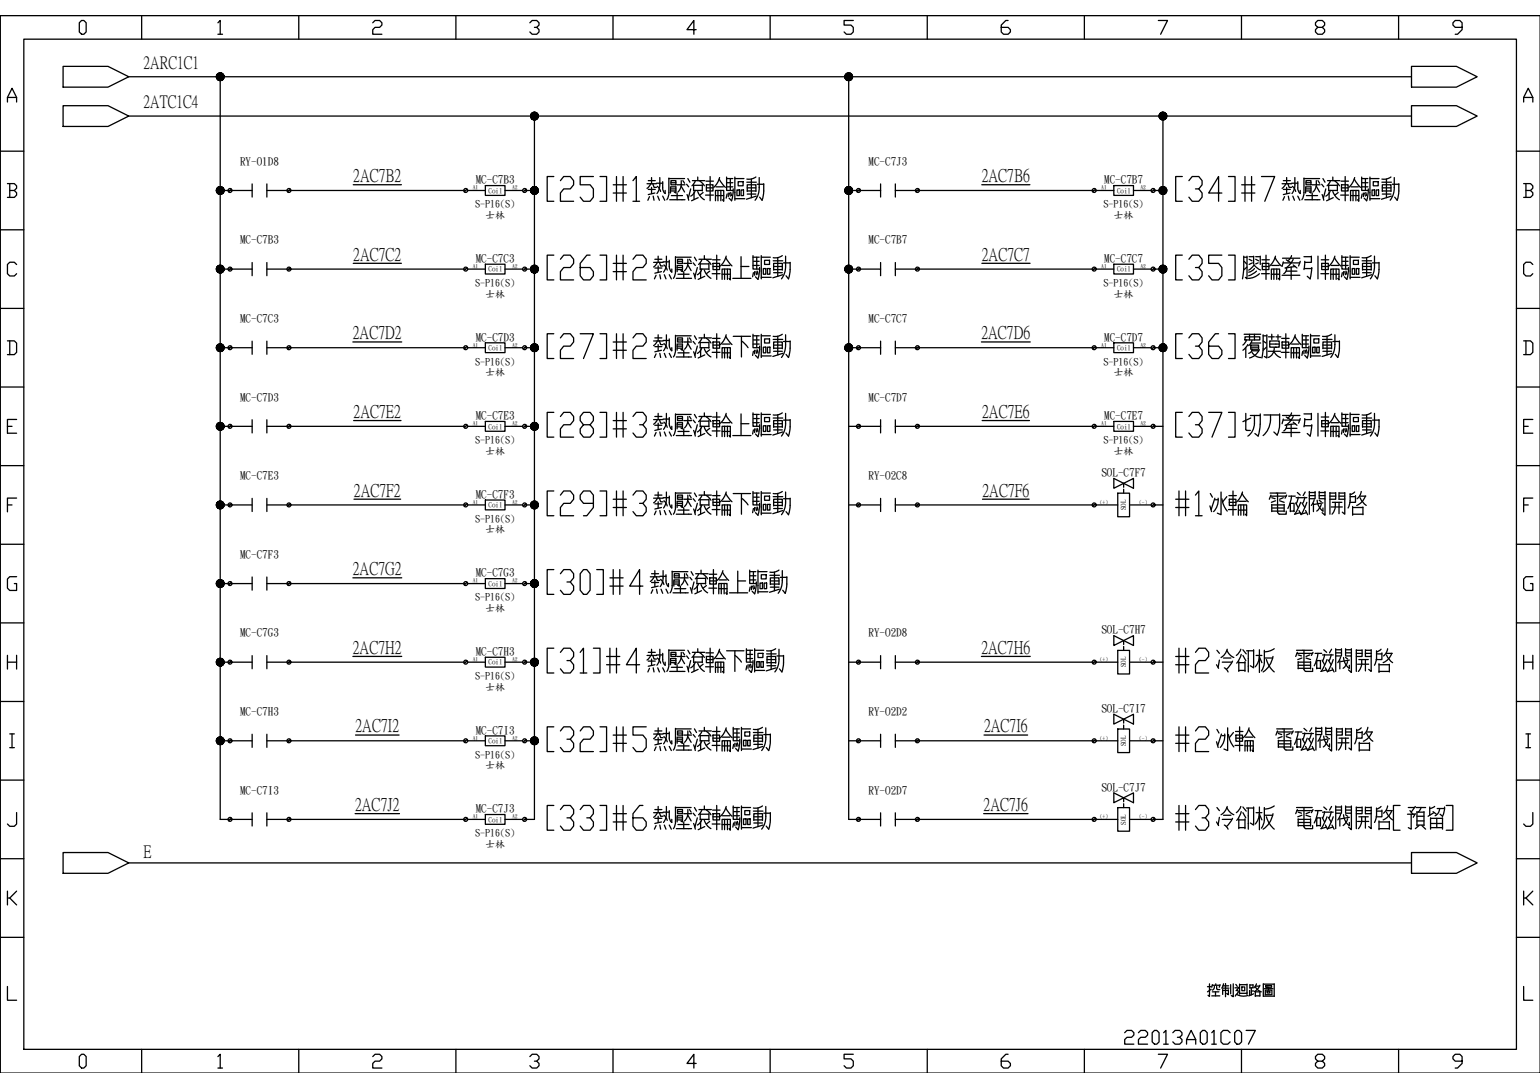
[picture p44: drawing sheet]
<svg xmlns="http://www.w3.org/2000/svg" width="297mm" height="210mm" viewBox="0 0 297 210" stroke-linecap="round" stroke-linejoin="round" font-family="sans-serif">
<defs><g id="words">
<text font-size="6.2" x="215.9" y="202.5">22013A01C07</text>
<g font-size="3.5">
<text x="68.1" y="34.9">2AC7B2</text>
<text x="189.4" y="34.9">2AC7B6</text>
<text x="68.1" y="50.1">2AC7C2</text>
<text x="189.4" y="50.1">2AC7C7</text>
<text x="68.1" y="65.2">2AC7D2</text>
<text x="189.3" y="65.2">2AC7D6</text>
<text x="68.2" y="80.4">2AC7E2</text>
<text x="189.4" y="80.4">2AC7E6</text>
<text x="68.3" y="95.5">2AC7F2</text>
<text x="189.5" y="95.5">2AC7F6</text>
<text x="68.1" y="110.7">2AC7G2</text>
<text x="68.1" y="125.8">2AC7H2</text>
<text x="189.3" y="125.8">2AC7H6</text>
<text x="68.6" y="141">2AC7I2</text>
<text x="189.8" y="141">2AC7I6</text>
<text x="68.5" y="156.1">2AC7J2</text>
<text x="189.7" y="156.1">2AC7J6</text>
</g>
<g font-size="3.4">
<text x="27.7" y="13">2ARC1C1</text>
<text x="27.7" y="20.6">2ATC1C4</text>
<text x="27.7" y="165.2">E</text>
</g>
<g font-size="2.1">
<text x="46.3" y="31.7">RY-O1D8</text>
<text x="91.8" y="35.3">MC-C7B3</text>
<text x="167.5" y="31.7">MC-C7J3</text>
<text x="213" y="35.3">MC-C7B7</text>
<text x="46.3" y="46.9">MC-C7B3</text>
<text x="167.5" y="46.9">MC-C7B7</text>
<text x="91.8" y="50.5">MC-C7C3</text>
<text x="213" y="50.5">MC-C7C7</text>
<text x="46.3" y="62">MC-C7C3</text>
<text x="91.8" y="65.6">MC-C7D3</text>
<text x="167.5" y="62">MC-C7C7</text>
<text x="213" y="65.6">MC-C7D7</text>
<text x="46.3" y="77.2">MC-C7D3</text>
<text x="167.5" y="77.2">MC-C7D7</text>
<text x="91.8" y="80.8">MC-C7E3</text>
<text x="213" y="80.8">MC-C7E7</text>
<text x="46.3" y="92.4">MC-C7E3</text>
<text x="91.8" y="96">MC-C7F3</text>
<text x="167.5" y="92.4">RY-O2C8</text>
<text x="212.4" y="91.8">SOL-C7F7</text>
<text x="46.3" y="107.5">MC-C7F3</text>
<text x="91.8" y="111.1">MC-C7G3</text>
<text x="46.3" y="122.7">MC-C7G3</text>
<text x="167.5" y="122.7">RY-O2D8</text>
<text x="212.4" y="122.1">SOL-C7H7</text>
<text x="91.8" y="126.3">MC-C7H3</text>
<text x="46.3" y="137.8">MC-C7H3</text>
<text x="167.5" y="137.8">RY-O2D2</text>
<text x="212.4" y="137.2">SOL-C7I7</text>
<text x="91.8" y="141.4">MC-C7I3</text>
<text x="46.3" y="153">MC-C7I3</text>
<text x="167.5" y="153">RY-O2D7</text>
<text x="212.4" y="152.4">SOL-C7J7</text>
<text x="91.8" y="156.6">MC-C7J3</text>
</g>
<g font-size="1.9">
<text x="91.7" y="40">S-P16(S)</text>
<text x="212.9" y="40">S-P16(S)</text>
<text x="93.6" y="42">士林</text>
<text x="214.8" y="42">士林</text>
<text x="91.7" y="55.1">S-P16(S)</text>
<text x="93.6" y="57.2">士林</text>
<text x="212.9" y="55.1">S-P16(S)</text>
<text x="214.8" y="57.2">士林</text>
<text x="91.7" y="70.3">S-P16(S)</text>
<text x="212.9" y="70.3">S-P16(S)</text>
<text x="93.6" y="72.3">士林</text>
<text x="214.8" y="72.3">士林</text>
<text x="91.7" y="85.4">S-P16(S)</text>
<text x="93.6" y="87.5">士林</text>
<text x="212.9" y="85.4">S-P16(S)</text>
<text x="214.8" y="87.5">士林</text>
<text x="91.7" y="100.6">S-P16(S)</text>
<text x="93.6" y="102.6">士林</text>
<text x="91.7" y="115.7">S-P16(S)</text>
<text x="93.6" y="117.8">士林</text>
<text x="91.7" y="130.9">S-P16(S)</text>
<text x="93.6" y="132.9">士林</text>
<text x="91.7" y="146">S-P16(S)</text>
<text x="93.6" y="148.1">士林</text>
<text x="91.7" y="161.2">S-P16(S)</text>
<text x="93.6" y="163.2">士林</text>
</g>
<g font-size="1.3">
<text x="94.2" y="37.2">Coil</text>
<text x="215.5" y="37.2">Coil</text>
<text x="94.2" y="52.3">Coil</text>
<text x="215.5" y="52.3">Coil</text>
<text x="94.2" y="67.5">Coil</text>
<text x="215.5" y="67.5">Coil</text>
<text x="94.2" y="82.6">Coil</text>
<text x="215.5" y="82.6">Coil</text>
<text x="94.2" y="97.8">Coil</text>
<text x="217.2" y="98.3" transform="rotate(-90 217.2 98.3)">SOL</text>
<text x="94.2" y="112.9">Coil</text>
<text x="94.2" y="128.1">Coil</text>
<text x="217.2" y="128.6" transform="rotate(-90 217.2 128.6)">SOL</text>
<text x="94.2" y="143.2">Coil</text>
<text x="217.2" y="143.8" transform="rotate(-90 217.2 143.8)">SOL</text>
<text x="94.2" y="158.4">Coil</text>
<text x="217.2" y="158.9" transform="rotate(-90 217.2 158.9)">SOL</text>
</g>
<g font-size="1.1">
<text x="91.2" y="36.5">A1</text>
<text x="98.8" y="36.5">A2</text>
<text x="212.4" y="36.5">A1</text>
<text x="220" y="36.5">A2</text>
<text x="91.2" y="51.7">A1</text>
<text x="98.8" y="51.7">A2</text>
<text x="212.4" y="51.7">A1</text>
<text x="220" y="51.7">A2</text>
<text x="91.2" y="66.8">A1</text>
<text x="98.8" y="66.8">A2</text>
<text x="212.4" y="66.8">A1</text>
<text x="220" y="66.8">A2</text>
<text x="91.2" y="82">A1</text>
<text x="98.8" y="82">A2</text>
<text x="212.4" y="82">A1</text>
<text x="220" y="82">A2</text>
<text x="91.2" y="97.1">A1</text>
<text x="98.8" y="97.1">A2</text>
<text x="212.1" y="97.1">(+)</text>
<text x="219.7" y="97.1">(-)</text>
<text x="91.2" y="112.3">A1</text>
<text x="98.8" y="112.3">A2</text>
<text x="91.2" y="127.4">A1</text>
<text x="98.8" y="127.4">A2</text>
<text x="212.1" y="127.4">(+)</text>
<text x="219.7" y="127.4">(-)</text>
<text x="91.2" y="142.6">A1</text>
<text x="98.8" y="142.6">A2</text>
<text x="212.1" y="142.6">(+)</text>
<text x="219.7" y="142.6">(-)</text>
<text x="91.2" y="157.7">A1</text>
<text x="98.8" y="157.7">A2</text>
<text x="212.1" y="157.7">(+)</text>
<text x="219.7" y="157.7">(-)</text>
</g>
</g></defs>
<g fill="none" stroke="#000" stroke-width=".25">
<path d="M1.4 19.7v-.9l.9-1.8 .9 1.8v.9M1.4 18.8h1.8M4.6 7.5h287.9v194.8h-287.9zM15.7 3.9h.5l.4 .5v1.8l-.4 .4h-.5l-.4-.4v-1.8zM27.3 3v4.5M42 4.4l.5-.5v2.7M42 6.6h.9M57.6 3v4.5M71.9 4.4l.4-.5h.9l.5 .5v.4l-.5 .5h-.9l-.4 .4v.9h1.8M87.9 3v4.5M102.2 4.4l.4-.5h.9l.5 .5v.4l-.5 .5h-.4M103.5 5.3l.5 .4v.5l-.5 .4h-.9l-.4-.4"/>
<path d="M118.2 3v4.5M134.3 5.7h-1.8l1.3-1.8v2.7M148.5 3v4.5M164.6 3.9h-1.8v.9h1.3l.5 .5v.9l-.5 .4h-.8l-.5-.4M178.8 3v4.5M194.4 3.9h-.4l-.9 .9v1.4l.5 .4h.8l.5-.4v-.5l-.5-.4h-1.3M209.2 3v4.5M223.4 3.9h1.8l-1.3 2.7M239.5 3v4.5M254.2 5.3l-.5-.5v-.4l.5-.5h.9l.4 .5v.4l-.4 .5h-.9l-.5 .4v.5l.5 .4h.9l.4-.4v-.5l-.4-.4M269.8 3v4.5M282 5.3h-1.3l-.5-.5v-.4l.5-.5h.9l.4 .5v1.3l-.9 .9h-.4"/>
<path d="M293.9 19.7v-.9l.9-1.8 .9 1.8v.9M293.9 18.8h1.8M297 3h-297v203.8M0 29.1h4.6M1.4 35.4h1.4l.4 .4v.5l-.4 .4M1.9 36.7h.9l.4 .5v.4l-.4 .4h-1.4M1.9 35.4v2.6M292.5 29.1h4.5M293.9 35.4h1.3l.5 .4v.5l-.5 .4M294.3 36.7h.9l.5 .5v.4l-.5 .4h-1.3M294.3 35.4v2.6M0 44.3h4.6"/>
<path d="M0 59.4h4.6M3.2 51l-.4-.5h-.9l-.5 .5v1.8l.5 .4h.9l.4-.4M292.5 44.3h4.5M292.5 59.4h4.5M295.7 51l-.5-.5h-.9l-.4 .5v1.8l.4 .4h.9l.5-.4M0 74.6h4.6M1.4 65.7h1.4l.4 .4v1.8l-.4 .5h-1.4M1.9 65.7v2.7M292.5 74.6h4.5M293.9 65.7h1.3l.5 .4v1.8l-.5 .5h-1.3M294.3 65.7v2.7M0 89.8h4.6"/>
<path d="M1.4 82.2h.9M1.4 97.3h.9M3.2 80.8h-1.8v2.7h1.8M3.2 96h-1.8v2.7M292.5 89.8h4.5M293.9 82.2h.9M293.9 97.3h.9M295.7 80.8h-1.8v2.7h1.8M295.7 96h-1.8v2.7M0 104.9h4.6M3.2 111.2h-1.3l-.5 .4v1.8l.5 .4h1.3v-1.3h-.4M292.5 104.9h4.5"/>
<path d="M295.7 111.2h-1.4l-.4 .4v1.8l.4 .4h1.4v-1.3h-.5M0 120.1h4.6M0 135.2h4.6M1.4 126.3v2.7M1.4 127.6h1.8M3.2 126.3v2.7M292.5 120.1h4.5M292.5 135.2h4.5M293.9 127.6h1.8M293.9 126.3v2.7M295.7 126.3v2.7M0 150.4h4.6"/>
<path d="M1.9 141.5h.9M1.9 144.1h.9M2.3 141.5v2.6M3.2 156.6v2.2l-.4 .5h-.9l-.5-.5M292.5 150.4h4.5M294.3 141.5h.9M294.3 144.1h.9M294.8 141.5v2.6M295.7 156.6v2.2l-.5 .5h-.9l-.4-.5M0 165.5h4.6M1.4 171.8v2.6M1.9 173.1l1.3 1.3"/>
<path d="M3.2 171.8l-1.3 1.3h-.5M292.5 165.5h4.5M293.9 171.8v2.6M294.3 173.1l1.4 1.3M295.7 171.8l-1.4 1.3h-.4M0 180.7h4.6M1.4 190.1v2.7h1.8M292.5 180.7h4.5M293.9 190.1v2.7h1.8M15.7 203.2h.5l.4 .5v1.7l-.4 .5h-.5l-.4-.5v-1.7zM27.3 202.3v4.5M42 203.7l.5-.5v2.7"/>
<path d="M42 205.9h.9M57.6 202.3v4.5M71.9 203.7l.4-.5h.9l.5 .5v.4l-.5 .4h-.9l-.4 .5v.9h1.8M87.9 202.3v4.5M102.2 203.7l.4-.5h.9l.5 .5v.4l-.5 .4h-.4M103.5 204.5l.5 .5v.4l-.5 .5h-.9l-.4-.5M118.2 202.3v4.5M134.3 205h-1.8l1.3-1.8v2.7M148.5 202.3v4.5M164.6 203.2h-1.8v.9h1.3l.5 .4v.9l-.5 .5h-.8l-.5-.5M178.8 202.3v4.5M194.4 203.2h-.4l-.9 .9v1.3l.5 .5h.8l.5-.5v-.4l-.5-.5h-1.3"/>
<path d="M209.2 202.3v4.5M223.4 203.2h1.8l-1.3 2.7M239.5 202.3v4.5M254.2 204.5l-.5-.4v-.4l.5-.5h.9l.4 .5v.4l-.4 .4h-.9l-.5 .5v.4l.5 .5h.9l.4-.5v-.4l-.4-.5M269.8 202.3v4.5M282 204.5h-1.3l-.5-.4v-.4l.5-.5h.9l.4 .5v1.3l-.9 .9h-.4"/>
</g>
<!-- layer: 0 -->
<g fill="none" stroke="#000" stroke-width=".25">
<path d="M12.2 12.8h8.6l4 2-4 2h-8.6zM24.8 14.8h247.5M42.5 14.8v143.1h6.1M163.7 14.8v143.1h6.2M272.3 12.8h8.6l4 2-4 2h-8.6zM12.2 20.4h8.6l4 2-4 2h-8.6zM24.8 22.4h247.5M42.5 36.7h6.1M44.6 36.4l-.5 .6M48.6 35.5v2.5M51.5 36.7h38.3M51.5 35.5v2.5"/>
<path d="M56 36.4l-.5 .6M68.1 35.6h9.3M101.2 36.7h1.9M103.1 22.4v135.5h-1.9M106.8 34h-1.3v4.8h1.3M108.1 34.8l.6-.8h1.3l.6 .8v.8l-.6 .8h-1.3l-.6 .8v1.6h2.5M114.5 34h-2.6v1.6h1.9l.7 .8v1.6l-.7 .8h-1.3l-.6-.8M115.7 34h1.3v4.8h-1.3M118.3 37.2h2.5M118.3 35.6h2.5M118.9 34v4.8M120.2 34v4.8"/>
<path d="M122.1 34.8l.6-.8v4.8M122.1 38.8h1.3M124.8 35.4h1.8M125 34.8h1.4M125 36.5h1.4M125.3 37.9l-.3 .7M125.5 35.4l-.7 .9M125.7 34.2v1.2M125.7 36.1v1.2M125.9 35.4l.2 .7h.5M126 37.8l.1 .8M126.3 37.2l-1.3 .3"/>
<path d="M126.6 35.3h1.2M126.8 35.9l.6 1M126.9 37.8l.3 .8M127.3 34.2a4.7 4.7 0 0 1-.4 2.8l-.2 .3M127.8 35a2.72 2.72 0 0 0 .3 2.1l.2 .2v-.6M127.8 37.8l.4 .8M129 34.3v2.8M129 34.4h3M129 37.1l-.1 .7-.3 .7M129.2 38.5h2.9M129.3 36.8h1.1M129.3 36.4h1.1"/>
<path d="M129.4 34.8h1v.8h-1zM129.4 35.2h1M129.5 37.7h2.1M130 37l.4 .2v-1.2h-1.1v1.2M130.6 35.6h1.5M130.6 37.2v1.3M131.4 35.5a1.99 1.99 0 0 1-.6 1.5M131.4 34.8v.7M131.4 35.9l.6 1.1M131.7 34.8l.3 .5M132.4 35.5l.4 .5M132.5 37.5l.3 1.1"/>
<path d="M132.7 34.4l.4 .7M133.2 36.4l-.4 1.8M133.5 34.8h2.4M133.8 35.7h1.7M133.8 36.7h1.7M133.8 35.6v1.2M133.9 37.1v1.3M134.1 36.7a1.76 1.76 0 0 1-.9 1.1M134.1 34.9l-.6 .9M134.6 36.9l.4 .8 .9 .8M134.6 34.1v.7M134.7 38.1l-1.3 .6"/>
<path d="M135 34.9l.9 .9M135.5 35.6v1.2M135.6 37.1l-.6 .5M136.1 37.6h1.5M136.2 34.9h1.4M136.3 36.2h1.2M136.3 35.6h1.2v1.2h-1.2zM137 34v4.7M138 37.7h1.6M138.1 36h1.4M138.5 36.7v2M138.7 34.5l1.2 1.6"/>
<path d="M138.8 34.2l-.6 1.3-.5 .6M139 36.7v2M139.4 38.5l.2 .3v-2.1h-1.6v2M140.2 34.1v2.6h1.1M140.2 34.4h1.1M140.2 36h1.1M140.2 35.2h1.1M140.2 37.4l-.1 .8M140.5 37.2v.7M140.6 38.2l.5 .5M140.7 37.2l.2 .6M140.9 34.4v2.3"/>
<path d="M140.9 37.1l.2 .6M141.4 36.4l-.3 2.3M141.7 34.4h1.8M141.7 34.1v4.5M141.7 38.3h2M142.1 36.6h.5v1.1h-.5zM142.4 35h.9v.8h-.9zM142.9 36.6h.5v1.1h-.5zM144.1 35.1h1.8M144.1 37.4h1.7M144.1 36.9v-1.3h1.7v1.3M144.1 36.8h1.7"/>
<path d="M144.1 36.2h1.7M144.9 34.5v3.6M145.8 34.1l-1 .4h-.8M145.9 37.8l-1.9 .6M146 35.5h1.3M146.4 34.2v1.9a3.8 3.8 0 0 1-.8 2.5M146.5 38l.5 .6M147.3 35.4v1.8l-.3 1.4M163.7 36.7h6.2M165.9 36.4l-.6 .6M169.9 35.5v2.5M172.7 36.7h38.3"/>
<path d="M172.7 35.5v2.5M177.2 36.4l-.5 .6M189.4 35.6h9.2M222.4 36.7h1.9M224.3 22.4v135.5h-1.9M228 34h-1.2v4.8h1.2M229.3 34.8l.7-.8h1.2l.7 .8v.8l-.7 .8h-.6M231.2 36.4l.7 .8v.8l-.7 .8h-1.2l-.7-.8M235.7 37.2h-2.6l1.9-3.2v4.8M237 34h1.2v4.8h-1.2M239.5 37.2h2.5M239.5 35.6h2.5"/>
<path d="M240.1 34v4.8M241.4 34v4.8M243.3 34h2.6l-1.9 4.8M247.3 35.4h1.8M247.5 34.8h1.4M247.5 36.5h1.4M247.8 37.9l-.3 .7M248 35.4l-.7 .9M248.2 34.2v1.2M248.2 36.1v1.2M248.4 35.4l.2 .7h.5M248.5 37.8l.1 .8"/>
<path d="M248.8 37.2l-1.3 .3M249.1 35.3h1.2M249.3 35.9l.6 1M249.4 37.8l.3 .8M249.8 34.2a4.7 4.7 0 0 1-.4 2.8l-.2 .3M250.3 35a2.72 2.72 0 0 0 .3 2.1l.2 .2v-.6M250.3 37.8l.4 .8M251.5 37.1l-.1 .7-.3 .7M251.5 34.3v2.8M251.5 34.4h3M251.7 38.5h2.9M251.8 36.8h1.1"/>
<path d="M251.8 36.4h1.1M251.9 34.8h1v.8h-1zM251.9 35.2h1M252 37.7h2.1M252.5 37l.4 .2v-1.2h-1.1v1.2M253.1 35.6h1.5M253.1 37.2v1.3M253.9 35.5a1.99 1.99 0 0 1-.6 1.5M253.9 34.8v.7M253.9 35.9l.6 1.1M254.2 34.8l.3 .5M254.9 35.5l.4 .5"/>
<path d="M255 37.5l.3 1.1M255.2 34.4l.4 .7M255.7 36.4l-.4 1.8M256 34.8h2.4M256.3 35.7h1.7M256.3 36.7h1.7M256.3 35.6v1.2M256.4 37.1v1.3M256.6 36.7a1.76 1.76 0 0 1-.9 1.1M256.6 34.9l-.6 .9M257.1 34.1v.7M257.1 36.9l.4 .8 .9 .8"/>
<path d="M257.2 38.1l-1.3 .6M257.5 34.9l.8 .9M258 35.6v1.2M258.1 37.1l-.6 .5M258.6 37.6h1.5M258.7 34.9h1.4M258.7 36.2h1.3M258.7 35.6h1.3v1.2h-1.3zM259.5 34v4.7M260.5 37.7h1.6M260.6 36h1.4M261 36.7v2"/>
<path d="M261.2 34.5l1.2 1.6M261.3 34.2l-.6 1.3-.5 .6M261.5 36.7v2M261.8 38.5l.3 .3v-2.1h-1.6v2M262.6 34.1v2.6h1.2M262.6 34.4h1.2M262.6 36h1.2M262.7 35.2h1.1M262.7 37.4l-.1 .8M263 37.2v.7M263.1 38.2l.5 .5M263.2 37.2l.2 .6"/>
<path d="M263.4 34.4v2.3M263.4 37.1l.2 .6M263.9 36.4l-.3 2.3M264.2 34.4h1.8M264.2 34.1v4.5M264.2 38.3h1.9M264.6 36.6h.5v1.1h-.5zM264.9 35h.9v.8h-.9zM265.4 36.6h.5v1.1h-.5zM266.5 35.1h1.9M266.6 37.4h1.7M266.6 36.9v-1.3h1.7v1.3"/>
<path d="M266.6 36.8h1.7M266.6 36.2h1.7M267.4 34.5v3.6M268.3 34.1l-1 .4h-.8M268.4 37.8l-1.9 .6M268.5 35.5h1.3M268.9 34.2v1.9a3.8 3.8 0 0 1-.8 2.5M269 38l.5 .6M269.8 35.4v1.8l-.3 1.4M272.3 20.4h8.6l4 2-4 2h-8.6zM42.5 51.9h6.1M44.6 51.6l-.5 .5"/>
<path d="M48.6 50.6v2.5M51.5 51.9h38.3M51.5 50.6v2.5M56 51.6l-.5 .5M68.1 50.8h9.3M101.2 51.9h1.9M106.8 49.2h-1.3v4.8h1.3M108.1 50l.6-.8h1.3l.6 .8v.8l-.6 .8h-1.3l-.6 .8v1.6h2.5M113.8 49.2h-.6l-1.3 1.6v2.4l.6 .8h1.3l.7-.8v-.8l-.7-.8h-1.9M115.7 49.2h1.3v4.8h-1.3M118.3 52.4h2.5M118.3 50.8h2.5"/>
<path d="M118.9 49.2v4.8M120.2 49.2v4.8M122.1 50l.6-.8h1.3l.6 .8v.8l-.6 .8h-1.3l-.6 .8v1.6h2.5M126.1 50.6h1.8M126.3 50h1.4M126.3 51.7h1.4M126.5 53.1l-.3 .7M126.8 50.6l-.7 .9M126.9 49.4v1.2M126.9 51.3v1.2M127.2 50.6l.2 .7h.5M127.3 53l.1 .8"/>
<path d="M127.6 52.4l-1.3 .3M127.9 50.5h1.2M128.1 51.1l.6 1M128.1 53l.4 .8M128.5 49.4a4.7 4.7 0 0 1-.3 2.8l-.2 .3M129.1 50.2a2.4 2.4 0 0 0 .5 2.3v-.6M129.1 53l.4 .8M130.3 49.5v1.5a3.9 3.9 0 0 1-.4 2.7M130.3 49.6h3M130.4 53.7h3M130.6 52h1M130.6 51.6h1"/>
<path d="M130.7 50h.9v.8h-.9zM130.7 50.4h.9M130.8 52.9h2.1M131.3 52.2l.3 .2v-1.2h-1v1.2M131.9 50.8h1.5M131.9 52.4v1.3M132.7 50a2.51 2.51 0 0 1-.7 2.2M132.7 51.1l.6 1.1M133 50l.3 .5M133.7 50.7l.4 .5M133.8 52.7l.3 1M133.9 49.6l.4 .7"/>
<path d="M134.5 51.6l-.5 1.8M134.8 50h2.4M135.1 50.9h1.6M135.1 51.9h1.6M135.1 50.8v1.2M135.1 52.3v1.2M135.4 51.9a1.76 1.76 0 0 1-.9 1.1M135.4 50.1l-.7 .9M135.8 52.1l.4 .7 .9 .8M135.9 49.3v.7M135.9 53.3l-1.2 .6M136.2 50.1l.9 .9"/>
<path d="M136.7 50.8v1.2M136.9 52.3l-.6 .5M137.4 52.8h1.5M137.4 50.1h1.5M137.5 51.4h1.3M137.5 50.8h1.3v1.2h-1.3zM138.2 49.2v4.7M139.3 52.9h1.6M139.4 51.2h1.4M139.8 51.9v2M140 49.7l1.2 1.6M140.1 49.4l-.4 .8-.7 1.1"/>
<path d="M140.3 51.9v2M140.6 53.7l.3 .3v-2.1h-1.6v2M141.3 53.7h3.5M142.9 49.5v4.2M142.9 51.4h1.5M145.2 49.3v2.6h1.2M145.2 49.6h1.2M145.2 51.2h1.2M145.3 50.4h1.1M145.3 52.6l-.1 .8M145.6 52.4v.7M145.8 52.4l.2 .6"/>
<path d="M146 49.6v2.3M146 52.3l.2 .6M146.5 51.6l-.3 2.2-.5-.4M146.8 49.6h1.8M146.8 49.3v4.5M146.8 53.5h1.9M147.2 51.8h.5v1.1h-.5zM147.5 50.2h.9v.8h-.9zM148 51.8h.5v1.1h-.5zM149.1 50.3h1.9M149.2 52.6h1.7M149.2 52.1v-1.3h1.7v1.3"/>
<path d="M149.2 52h1.7M149.2 51.4h1.7M150 49.7v3.6M150.9 49.3l-1 .4h-.8M151 53l-1.9 .5M151.1 50.7h1.3M151.5 49.4v1.9a3.8 3.8 0 0 1-.8 2.4M152.4 52l-.3 1.7-.5-.5M152.4 50.6v1.4M163.7 51.9h6.2M165.9 51.6l-.6 .5M169.9 50.6v2.5"/>
<path d="M172.7 51.9h38.3M172.7 50.6v2.5M177.2 51.6l-.5 .5M189.4 50.8h9.3M222.4 51.9h1.9M228 49.2h-1.2v4.8h1.2M229.3 50l.7-.8h1.2l.7 .8v.8l-.7 .8h-.6M231.2 51.6l.7 .8v.8l-.7 .8h-1.2l-.7-.8M235.7 49.2h-2.6v1.6h1.9l.7 .8v1.6l-.7 .8h-1.2l-.7-.8M237 49.2h1.2v4.8h-1.2M239.9 49.4v2.4l-.2 1.9M239.9 49.6h.6"/>
<path d="M240 50.4l.4 .5M240.5 49.4v4.4l-.3-.3M240.5 51.5l-.5 .5M240.9 50l.6 .3M240.9 49.5h.9M241.6 50.7l-.7 .3M241.8 49.4v1.5M242 51.8l-.5 .4-.7 .3M242.2 49.5h.8M242.2 50l.6 .3M242.4 52.3l-.9 .6-.7 .3M242.7 50.7l-.5 .2"/>
<path d="M242.9 52.8l-.4 .3a2.99 2.99 0 0 1-1.7 .6M243.1 49.4v1.6M243.2 52.1l-.7-.4-.6-.6-1.1 1M243.3 52.8h1.5M243.4 50.1h1.4M243.5 51.4h1.2M243.5 50.8h1.2v1.2h-1.2zM244.2 49.2v4.7M245.2 52.9h1.6M245.3 51.2h1.4M245.7 51.9v2M245.9 49.7l1.2 1.6"/>
<path d="M246 49.4l-.3 .8-.8 1.1M246.3 51.9v2M246.6 53.7l.2 .3v-2.1h-1.6v2M247.3 53.1h3.4M247.4 49.8h3.3M247.5 50.7h3.2M247.5 50.5l-.2 .9M248.1 52.3h2.1M248.1 50.1l.9 .6M248.2 51.8a1.12 1.12 0 0 1-.6 1M249 51.5v2.4M249.1 49.3a1.41 1.41 0 0 1-.8 1"/>
<path d="M249.4 50l-.4 .8-1 .9M249.4 51.1l.8 .6M249.8 51.4l-1.9 .3M250.8 50.4l-.3 .9M251.5 49.5h1.4M251.6 51.8h1.4M251.7 50.4l-.2 1.6M252.1 53.3l.6 .5M252.9 49.4v1.2h-1.2M253 51.6l-.3 2.1M254.2 49.4v4.4M254.8 52.8h1.5"/>
<path d="M254.8 50.1h1.5M254.9 51.4h1.3M254.9 50.8h1.3v1.2h-1.3zM255.6 49.2v4.7M256.7 52.9h1.6M256.8 51.2h1.4M257.2 51.9v2M257.4 49.7l1.2 1.6M257.5 49.4l-.4 .8-.7 1.1M257.7 51.9v2M258 53.7l.3 .3v-2.1h-1.6v2M258.8 49.3v2.6h1.2"/>
<path d="M258.8 49.6h1.2M258.8 51.2h1.2M258.9 50.4h1.1M258.9 52.6l-.2 .8M259.1 52.4v.7M259.4 52.4l.1 .6M259.5 49.6v2.3M259.6 52.3l.2 .6M260.1 51.6l-.3 2.2-.5-.4M260.4 49.6h1.8M260.4 49.3v4.5M260.4 53.5h1.9"/>
<path d="M260.8 51.8h.5v1.1h-.5zM261.1 50.2h.9v.8h-.9zM261.6 51.8h.5v1.1h-.5zM262.7 50.3h1.9M262.8 52.6h1.7M262.8 52.1v-1.3h1.7v1.3M262.8 52h1.7M262.8 51.4h1.7M263.6 49.7v3.6M264.5 49.3l-1.1 .4h-.7M264.6 53l-2 .5M264.7 50.7h1.3"/>
<path d="M265.1 49.4v1.9a3.8 3.8 0 0 1-.8 2.4M266 52l-.3 1.7-.5-.5M266 50.6v1.4M42.5 67h6.1M44.6 66.8l-.5 .5M48.6 65.8v2.5M51.5 67h38.3M51.5 65.8v2.5M56 66.8l-.5 .5M68.1 65.9h9.4M101.2 67h1.9M106.8 64.3h-1.3v4.8h1.3"/>
<path d="M106.8 79.5h-1.3v4.8h1.3M108.1 65.1l.6-.8h1.3l.6 .8v.8l-.6 .8h-1.3l-.6 .8v1.6h2.5M111.9 64.3h2.6l-2 4.8M115.7 64.3h1.3v4.8h-1.3M115.7 79.5h1.3v4.8h-1.3M118.3 67.5h2.5M118.3 65.9h2.5M118.9 64.3v4.8M118.9 79.5v4.8M120.2 64.3v4.8M120.2 79.5v4.8M122.1 65.1l.6-.8h1.3l.6 .8v.8l-.6 .8h-1.3l-.6 .8v1.6h2.5"/>
<path d="M126.1 65.7h1.8M126.3 65.1h1.4M126.3 66.8h1.4M126.5 68.2l-.3 .7M126.8 65.7l-.7 .9M126.9 64.5v1.2M126.9 66.4v1.2M126.9 79.7v1.2M127.2 65.7l.2 .7h.5M127.3 68.1l.1 .8M127.6 67.5l-1.3 .3M127.9 65.6h1.2"/>
<path d="M128.1 66.2l.6 1M128.1 68.1l.4 .8M128.5 64.5a4.7 4.7 0 0 1-.3 2.8l-.2 .3M128.5 79.7a4.7 4.7 0 0 1-.3 2.8l-.2 .3M129.1 65.3a2.74 2.74 0 0 0 .3 2.1l.2 .2v-.6M129.1 68.1l.4 .8M130.3 64.6v1.5a3.9 3.9 0 0 1-.4 2.7M130.3 64.7h3M130.3 79.8v1.5a3.9 3.9 0 0 1-.4 2.7M130.3 79.9h3M130.4 68.8h3M130.6 67.1h1"/>
<path d="M130.6 66.7h1M130.7 65.1h.9v.8h-.9zM130.7 65.5h.9M130.8 68h2.1M131.3 67.3l.3 .2v-1.2h-1v1.2M131.9 65.9h1.5M131.9 67.5v1.3M132.7 65.1a2.51 2.51 0 0 1-.7 2.2M132.7 66.2l.6 1.1M133 65.1l.3 .5M133.7 65.8l.4 .5M133.8 67.8l.3 1.1"/>
<path d="M133.9 64.7l.4 .7M133.9 79.9l.4 .7M134.5 66.7l-.5 1.8M134.8 65.1h2.4M135.1 66h1.6M135.1 67h1.6M135.1 65.9v1.2M135.1 67.4v1.3M135.4 67a1.76 1.76 0 0 1-.9 1.1M135.4 65.2l-.7 .9M135.8 67.2l.4 .8 .9 .8M135.9 64.4v.7"/>
<path d="M135.9 79.6v.7M135.9 68.4l-1.2 .6M136.2 65.2l.9 .9M136.7 65.9v1.2M136.9 67.4l-.6 .5M137.4 67.9h1.5M137.4 65.2h1.5M137.5 66.5h1.3M137.5 65.9h1.3v1.2h-1.3zM138.2 64.3v4.7M138.2 79.5v4.7M139.3 68h1.6"/>
<path d="M139.4 66.3h1.4M139.8 67v2M140 64.8l1.2 1.6M140 80l1.2 1.6M140.1 64.5l-.4 .9-.7 1M140.1 79.7l-.4 .8-.7 1.1M140.3 67v2M140.6 68.8l.3 .3v-2.1h-1.6v2M141.4 64.8h3.4M142.9 79.8v4.2M143 65.7l1.3 1.3M143 64.8v4"/>
<path d="M145.2 64.4v2.6h1.2M145.2 79.6v2.6h1.2M145.2 64.7h1.2M145.2 66.3h1.2M145.2 79.9h1.2M145.3 65.5h1.1M145.3 67.7l-.1 .8M145.6 67.5v.7M145.8 67.5l.2 .6M146 64.7v2.3M146 79.9v2.3M146 67.4l.2 .6"/>
<path d="M146.5 66.7l-.3 2.3-.5-.5M146.8 64.7h1.8M146.8 64.4v4.5M146.8 68.6h1.9M146.8 79.9h1.8M146.8 79.6v4.5M147.2 66.9h.5v1.1h-.5zM147.5 65.3h.9v.8h-.9zM148 66.9h.5v1.1h-.5zM149.1 65.4h1.9M149.2 67.7h1.7M149.2 67.2v-1.3h1.7v1.3"/>
<path d="M149.2 67.1h1.7M149.2 66.5h1.7M150 64.8v3.6M150 80v3.6M150.9 64.4l-1 .4h-.8M150.9 79.6l-1 .4h-.8M151 68.1l-1.9 .6M151.1 65.8h1.3M151.5 64.5v1.9a3.8 3.8 0 0 1-.8 2.5M151.5 79.7v1.9a3.8 3.8 0 0 1-.8 2.5M152.4 65.7v1.8l-.3 1.4-.5-.6M163.7 67h6.2"/>
<path d="M165.9 66.8l-.6 .5M169.9 65.8v2.5M172.7 67h38.3M172.7 65.8v2.5M177.2 66.8l-.5 .5M189.3 65.9h9.4M222.4 67h1.9M228 64.3h-1.2v4.8h1.2M228 79.5h-1.2v4.8h1.2M229.3 65.1l.7-.8h1.2l.7 .8v.8l-.7 .8h-.6M231.2 66.7l.7 .8v.8l-.7 .8h-1.2l-.7-.8M233.1 79.5h2.6l-1.9 4.8"/>
<path d="M235 64.3h-.6l-1.3 1.6v2.4l.7 .8h1.2l.7-.8v-.8l-.7-.8h-1.9M237 64.3h1.2v4.8h-1.2M237 79.5h1.2v4.8h-1.2M240 64.4h3.2M240.1 64.9h2.9v.6h-2.9zM240.3 67v1.9M240.3 79.7v3.1l.2 .2M240.4 65.5l-.7 1M240.7 66.4l-1 1.1M241 64.4v1.1M241.2 66.5h1.6v.8h-1.6zM241.2 66.9h1.6"/>
<path d="M241.3 66.1h1.9M241.4 67.6h1.4M241.5 65.6l-.3 .6-.4 .4M241.5 67.9a2.03 2.03 0 0 0 1.7 1M241.6 67.3a1.02 1.02 0 0 1-.8 .8M242 64.4v1.1M242.9 67.4a3 3 0 0 1-1.9 1.6M243.1 79.8l-.1 2.4-.3 1.9-.7-.5M243.6 64.5v2.7l-.2 1.8M243.6 64.7h.7M243.6 65.7l.6 .4M243.8 80h3"/>
<path d="M244.3 66.9l-.7 .6M244.3 64.5v4.5l-.4-.3M244.6 67.7h2.4M244.7 64.9h1.1M244.9 65.7h1.8v1.2h-1.8zM244.9 66.3h1.8M245.1 80a4.5 4.5 0 0 1-1.5 4M245.3 64.4v1M245.7 67.7l.4 .6 .9 .6M245.8 67a1.85 1.85 0 0 1-1.2 1.9M246.1 64.9h1M246.5 64.5v.9"/>
<path d="M246.8 79.8v2.4l-.5 1.7M247.1 67.9h1.5M247.2 65.2h1.4M247.3 66.5h1.3M247.3 65.9h1.3v1.2h-1.3zM248 64.3v4.7M249 68h1.6M249.1 79.6a1.41 1.41 0 0 1-.8 1M249.1 66.3h1.5M249.5 67v2M249.8 64.8l1.2 1.6M249.8 64.5l-.3 .9-.8 1"/>
<path d="M250.1 67v2M250.4 68.8l.2 .3v-2.1h-1.6v2M251.2 64.4v2.6h1.2M251.2 64.7h1.2M251.2 66.3h1.2M251.3 65.5h1.1M251.3 67.7l-.2 .8M251.5 79.8h1.4M251.5 67.5v.7M251.7 67.5l.2 .6M251.9 64.7v2.3M252 67.4l.1 .6"/>
<path d="M252.5 66.7l-.4 2.3-.4-.5M252.8 64.7h1.7M252.8 64.4v4.5M252.8 68.6h1.9M252.9 79.7v1.2h-1.2M253.2 66.9h.5v1.1h-.5zM253.4 65.3h1v.8h-1zM254 66.9h.5v1.1h-.5zM254.2 79.7v4.4M255.1 65.4h1.8M255.2 67.7h1.6M255.2 67.2v-1.3h1.6v1.3"/>
<path d="M255.2 67.1h1.6M255.2 66.5h1.6M255.6 79.5v4.7M256 64.8v3.6M256.8 64.4l-1 .4h-.7M256.9 68.1l-1.9 .6M257.1 65.8h1.3M257.4 80l1.2 1.6M257.5 66.4a3.8 3.8 0 0 1-.8 2.5M257.5 79.7l-.4 .8-.7 1.1M257.5 64.5v1.9M258.4 65.7l-.1 1.8-.3 1.4-.4-.6"/>
<path d="M258.8 79.6v2.6h1.2M258.8 79.9h1.2M259.5 79.9v2.3M260.4 79.9h1.8M260.4 79.6v4.5M263.6 80v3.6M264.5 79.6l-1.1 .4h-.7M265.1 79.7v1.9a3.8 3.8 0 0 1-.8 2.5M42.5 82.2h6.1M42.5 97.3h6.1M44.6 81.9l-.5 .5M44.6 97.1l-.5 .5"/>
<path d="M48.6 80.9v2.5M48.6 96.1v2.5M51.5 82.2h38.3M51.5 97.3h38.3M51.5 80.9v2.5M51.5 96.1v2.5M56 81.9l-.5 .5M56 97.1l-.5 .5M68.2 81.1h9.1M68.3 96.2h9M101.2 82.2h1.9M101.2 97.3h1.9"/>
<path d="M106.8 94.6h-1.3v4.8h1.3M108.1 80.3l.6-.8h1.3l.6 .8v.8l-.6 .8h-1.3l-.6 .8v1.6h2.5M108.1 95.4l.6-.8h1.3l.6 .8v.8l-.6 .8h-1.3l-.6 .8v1.6h2.5M112.5 81.9l-.6-.8v-.8l.6-.8h1.3l.7 .8v.8l-.7 .8h-1.3l-.6 .8v.8l.6 .8h1.3l.7-.8v-.8l-.7-.8M114.5 97h-2l-.6-.8v-.8l.6-.8h1.3l.7 .8v2.4l-1.3 1.6h-.7M115.7 94.6h1.3v4.8h-1.3M118.3 82.7h2.5M118.3 81.1h2.5M118.3 97.8h2.5M118.3 96.2h2.5M118.9 94.6v4.8M120.2 94.6v4.8"/>
<path d="M122.1 80.3l.6-.8h1.3l.6 .8v.8l-.6 .8h-.6M122.1 95.4l.6-.8h1.3l.6 .8v.8l-.6 .8h-.6M124 81.9l.6 .8v.8l-.6 .8h-1.3l-.6-.8M124 97l.6 .8v.8l-.6 .8h-1.3l-.6-.8M126.1 80.9h1.8M126.1 96h1.8M126.3 80.3h1.4M126.3 82h1.4M126.3 95.4h1.4M126.3 97.1h1.4M126.5 83.4l-.3 .7M126.5 98.5l-.3 .7"/>
<path d="M126.8 80.9l-.7 .9M126.8 96l-.7 .9M126.9 81.6v1.2M126.9 94.8v1.2M126.9 96.7v1.2M127.2 80.9l.2 .7h.5M127.2 96l.2 .7h.5M127.3 83.3l.1 .8M127.3 98.4l.1 .8M127.6 82.7l-1.3 .3M127.6 97.8l-1.3 .3M127.9 80.8h1.2"/>
<path d="M127.9 95.9h1.2M128.1 81.4l.6 1M128.1 96.5l.6 1M128.1 83.3l.4 .8M128.1 98.4l.4 .8M128.5 94.8a4.7 4.7 0 0 1-.3 2.8l-.2 .3M129.1 80.5a2.4 2.4 0 0 0 .5 2.3v-.6M129.1 95.6a2.74 2.74 0 0 0 .3 2.1l.2 .2v-.6M129.1 83.3l.4 .8M129.1 98.4l.4 .8M130.3 97.7l-.1 .8-.3 .6M130.3 94.9v2.8"/>
<path d="M130.3 95h3M130.4 84h3M130.4 99.1h3M130.6 82.3h1M130.6 81.9h1M130.6 97.4h1M130.6 97h1M130.7 80.3h.9v.8h-.9zM130.7 95.4h.9v.8h-.9zM130.7 80.7h.9M130.7 95.8h.9M130.8 83.2h2.1"/>
<path d="M130.8 98.3h2.1M131.3 82.5l.3 .2v-1.2h-1v1.2M131.3 97.6l.3 .2v-1.2h-1v1.2M131.9 81.1h1.5M131.9 96.2h1.5M131.9 82.7v1.3M131.9 97.8v1.3M132.7 80.3a2.51 2.51 0 0 1-.7 2.2M132.7 95.4a2.51 2.51 0 0 1-.7 2.2M132.7 81.4l.6 1.1M132.7 96.5l.6 1.1M133 80.3l.3 .5"/>
<path d="M133 95.4l.3 .5M133.7 81l.4 .5M133.7 96.1l.4 .5M133.8 83l.3 1.1M133.8 98.1l.3 1.1M133.9 95l.4 .7M134.5 81.9l-.5 1.8M134.5 97l-.5 1.8M134.8 80.3h2.4M134.8 95.4h2.4M135.1 81.2h1.6M135.1 82.2h1.6"/>
<path d="M135.1 96.3h1.6M135.1 97.3h1.6M135.1 81.1v1.2M135.1 96.2v1.2M135.1 82.6v1.3M135.1 97.7v1.3M135.4 82.2a1.76 1.76 0 0 1-.9 1.1M135.4 97.3a1.76 1.76 0 0 1-.9 1.1M135.4 80.4l-.7 .9M135.4 95.5l-.7 .9M135.8 82.4l.4 .7 .9 .9M135.8 97.5l.4 .8 .9 .8"/>
<path d="M135.9 94.7v.7M135.9 83.6l-1.2 .6M135.9 98.7l-1.2 .6M136.2 80.4l.9 .9M136.2 95.5l.9 .9M136.7 81.1v1.2M136.7 96.2v1.2M136.9 82.6l-.6 .5M136.9 97.7l-.6 .5M137.4 83.1h1.5M137.4 98.2h1.5M137.4 80.4h1.5"/>
<path d="M137.4 95.5h1.5M137.5 81.7h1.3M137.5 81.1h1.3v1.2h-1.3zM137.5 96.8h1.3M137.5 96.2h1.3v1.2h-1.3zM138.2 94.6v4.7M139.3 83.2h1.6M139.3 98.3h1.6M139.4 81.5h1.4M139.4 96.6h1.4M139.8 82.2v2M139.8 97.3v2"/>
<path d="M140 95.1l1.2 1.6M140.1 94.8l-.4 .9-.7 1M140.3 82.2v2M140.3 97.3v2M140.6 84l.3 .3v-2.1h-1.6v2M140.6 99.1l.3 .3v-2.1h-1.6v2M141.3 84h3.5M141.4 95.1h3.4M142.9 81.7h1.5M143 96l1.3 1.3M143 95.1v4M145.2 94.7v2.6h1.2"/>
<path d="M145.2 81.5h1.2M145.2 95h1.2M145.2 96.6h1.2M145.3 80.7h1.1M145.3 82.9l-.1 .8M145.3 95.8h1.1M145.3 98l-.1 .8M145.6 82.7v.7M145.6 97.8v.7M145.7 98.8l.5 .5M145.8 82.7l.2 .6M145.8 97.8l.2 .6"/>
<path d="M146 95v2.3M146 82.6l.2 .6M146 97.7l.2 .6M146.5 81.9l-.3 2.3-.5-.5M146.5 97l-.3 2.3M146.8 83.8h1.9M146.8 95h1.8M146.8 94.7v4.5M146.8 98.9h1.9M147.2 82.1h.5v1.1h-.5zM147.2 97.2h.5v1.1h-.5zM147.5 80.5h.9v.8h-.9z"/>
<path d="M147.5 95.6h.9v.8h-.9zM148 82.1h.5v1.1h-.5zM148 97.2h.5v1.1h-.5zM149.1 80.6h1.9M149.1 95.7h1.9M149.2 82.9h1.7M149.2 82.4v-1.3h1.7v1.3M149.2 82.3h1.7M149.2 81.7h1.7M149.2 98h1.7M149.2 97.5v-1.3h1.7v1.3M149.2 97.4h1.7"/>
<path d="M149.2 96.8h1.7M150 95.1v3.6M150.9 94.7l-1 .4h-.8M151 83.3l-1.9 .6M151 98.4l-1.9 .6M151.1 81h1.3M151.1 96.1h1.3M151.5 94.8v1.9a3.8 3.8 0 0 1-.8 2.5M152.4 80.9v1.7l-.3 1.5-.5-.6M152.4 96v1.8l-.3 1.4-.5-.6M163.7 82.2h6.2M163.7 97.3h6.2"/>
<path d="M165.9 81.9l-.6 .5M165.9 97.1l-.6 .5M169.9 80.9v2.5M169.9 96.1v2.5M172.7 82.2h38.3M172.7 97.3h38.3M172.7 80.9v2.5M172.7 96.1v2.5M177.2 81.9l-.5 .5M177.2 97.1l-.5 .5M189.4 81.1h9.2M189.5 96.2h9"/>
<path d="M211.4 97.3h4.2M214.8 92.2v1.9l3.8-1.9v1.9zM215.6 95.1h2.3v4.5h-2.3zM216.7 93.2v.7M216.7 94.3v.8M217.9 97.3h4.1M222.4 82.2h1.9M222.4 97.3h1.9M226.8 97.8h2.5M226.8 96.2h2.5M227.4 94.6v4.8M228.7 94.6v4.8"/>
<path d="M229.3 80.3l.7-.8h1.2l.7 .8v.8l-.7 .8h-.6M230.6 95.4l.6-.8v4.8M230.6 99.4h1.3M231.2 81.9l.7 .8v.8l-.7 .8h-1.2l-.7-.8M233.4 97.5l.3 1.1M233.4 95.1l.5 .7M234.3 96l-.7 2.2M234.4 96.3h.6M235 96l-.2 1.5-.7 1.1M235.5 94.8v4.4l-.7-.3M235.7 96.1l.2 1.1 .8 1.3M236.6 95.7l-.8 1"/>
<path d="M237 98.2h1.5M237 95.5h1.5M237.1 96.8h1.3M237.1 96.2h1.3v1.2h-1.3zM237.8 94.6v4.7M238.9 98.3h1.5M238.9 96.6h1.5M239.3 97.3v2M239.6 95.1l1.2 1.6M239.7 94.8l-.4 .9-.8 1M239.9 97.3v2M240.2 99.1l.2 .3v-2.1h-1.5v2"/>
<path d="M240.5 83h.7M241.2 80.1h1.9M241.2 80.6l-1.5 .7M242 80.1a4.1 4.1 0 0 1-1 3.7l-.3 .3M245 95h3M245.1 95.6h3M245.1 95.4l-.3 .8M245.3 97.3h2.4M245.3 98.5h2.4M245.3 97.9h2.4M245.3 97.2v1.4M245.3 95.9l.6 .2"/>
<path d="M245.7 83.3l.6 .6M246 96.5l-.8 .3M246.4 95v3.7M246.8 96.5l.9 .3M247.3 83.4h3.4M247.4 80.1h3.3M247.5 81h3.2M247.5 80.8l-.2 .9M247.5 95.9l-.7 .3M247.7 97.2v1.4M248.1 82.6h2.1M248.1 98.5v.6h-1.3l-.3-.2-.1-.3"/>
<path d="M248.1 80.4l.9 .6M248.2 82.1a1.12 1.12 0 0 1-.6 1M248.2 95.4l-.3 .6M248.6 95.6h1.2M248.9 98.5v-1.5h.7v1.5h-.7v.1M249 81.8v2.4M249.1 95.6l-.2 1-.5 1.4M249.4 80.3l-.4 .8-1 .9M249.4 81.4l.8 .6M249.6 98.5v.1M249.8 81.7l-1.9 .3M249.9 96.9l.5 .9"/>
<path d="M250 95.9h2.1M250.2 94.9l.6 .5M250.4 95.8l-.4 1.3M250.6 98.4l.4 .8M250.8 80.7l-.3 .9M250.8 98.8l-1.1 .3M250.9 96.8l-1.1 2.3M251.1 96.9l.6 .9M251.6 82.1h1.4M251.7 80.7l-.2 1.6M251.7 95.8l-.4 1.2M251.7 94.8l-.3 .7"/>
<path d="M251.8 98.4l.4 .8M252 98.8l-1 .3M252.1 96.8l-1.1 2.3M252.1 83.6l.6 .5M252.5 94.7v4.4M252.5 94.9h1.2M252.5 96.1h1.2M252.5 95.5h1.2M253 81.9l-.3 2.2M253.3 97v1.6M253.5 96.3l-.6 1.1M253.7 94.7v1.3"/>
<path d="M254.1 96.4a2.78 2.78 0 0 0 1.1 2.1v-.6M254.5 94.9h1.1M254.5 96.1h1.1M254.5 95.5h1.1M254.5 96.4l.3 .3M254.5 94.7v1.3M254.8 83.1h1.5M254.8 97.2l-.3 .8-.5 .5M254.8 80.4h1.5M254.9 81.7h1.3M254.9 81.1h1.3v1.2h-1.3zM255.2 96.9l-1.7 .3"/>
<path d="M255.6 94.7v4.6l-.6-.5M256.5 94.9v4.2M256.5 95h1.1M256.5 95.6h1.1M256.7 83.2h1.6M256.8 81.5h1.4M256.8 97.7h2.1M257 96.8h1.8M257.2 82.2v2M257.6 96.8a2.79 2.79 0 0 1-.7 2.3M257.6 94.9v1.3h-1.1M257.7 82.2v2"/>
<path d="M258 84l.3 .3v-2.1h-1.6v2M258.3 96.8v2.2M258.3 94.9v1.3h1.1M258.3 95.6h1.1M258.4 95h1M258.8 81.5h1.2M258.9 80.7h1.1M258.9 82.9l-.2 .8M259.1 82.7v.7M259.4 94.9v4.2l-.5-.4M259.4 82.7l.1 .6M259.6 82.6l.2 .6"/>
<path d="M260.1 81.9l-.3 2.3-.5-.5M260.4 83.8h1.9M260.4 95.1a4.6 4.6 0 0 1-.4 2.8M260.4 95.7h1.1M260.8 82.1h.5v1.1h-.5zM260.9 97.6v1.7M260.9 97.8h2M260.9 99.1h2M261.1 80.5h.9v.8h-.9zM261.3 94.8l-.9 .5M261.5 95.5v1.3h-1.2M261.6 82.1h.5v1.1h-.5z"/>
<path d="M262.3 95.9l.4 .7 .8 .8M262.3 95.6h1.1M262.6 94.7a2.15 2.15 0 0 1-.8 1.4M262.7 80.6h1.9M262.8 82.9h1.7M262.8 82.4v-1.3h1.7v1.3M262.8 82.3h1.7M262.8 81.7h1.7M262.9 97.7v1.5M263.4 95.6a3 3 0 0 1-1.7 1.8M264.6 83.3l-2 .6M264.7 81h1.3"/>
<path d="M266 80.9v1.7l-.3 1.5-.5-.6M42.5 112.5h6.1M44.6 112.2l-.5 .5M48.6 111.2v2.5M51.5 112.5h38.3M51.5 111.2v2.5M56 112.2l-.5 .5M68.1 111.4h9.4M101.2 112.5h1.9M106.8 109.8h-1.3v4.8h1.3M108.1 110.6l.6-.8h1.3l.6 .8v.8l-.6 .8h-.6M110 112.2l.6 .8v.8l-.6 .8h-1.3l-.6-.8"/>
<path d="M112.5 109.8h.7l.6 .8v3.2l-.6 .8h-.7l-.6-.8v-3.2zM115.1 109.8h1.3v4.8h-1.3M117.6 113h2.6M117.6 111.4h2.6M118.3 109.8v4.8M119.5 109.8v4.8M124 113h-2.5l1.9-3.2v4.8M125.4 111.2h1.9M125.7 110.6h1.3M125.7 112.3h1.3M125.9 113.7l-.3 .7M126.2 111.2l-.8 .9"/>
<path d="M126.3 110v1.2M126.3 111.9v1.2M126.5 111.2l.3 .7h.5M126.6 113.6l.2 .8M126.9 113l-1.2 .3M127.3 111.1h1.2M127.4 111.7l.7 1M127.5 113.6l.3 .8M127.9 110a4.7 4.7 0 0 1-.4 2.8l-.2 .3M128.5 110.8a2.74 2.74 0 0 0 .2 2.1l.2 .2v-.6M128.5 113.6l.4 .8M129.7 110.1v1.5a3.9 3.9 0 0 1-.4 2.7"/>
<path d="M129.7 110.2h3M129.8 114.3h3M130 112.6h1M130 112.2h1M130 110.6h1v.8h-1zM130 111h1M130.1 113.5h2.2M130.7 112.8l.3 .2v-1.2h-1v1.2M131.2 111.4h1.6M131.2 113v1.3M132 110.6a2.54 2.54 0 0 1-.6 2.2M132 111.7l.7 1.1"/>
<path d="M132.4 110.6l.3 .5M133.1 111.3l.4 .5M133.1 113.3l.4 1.1M133.3 110.2l.4 .7M133.9 112.2l-.5 1.8M134.2 110.6h2.4M134.4 111.5h1.7M134.4 112.5h1.7M134.4 111.4v1.2M134.5 112.9v1.3M134.7 112.5a1.76 1.76 0 0 1-.8 1.1M134.7 110.7l-.6 .9"/>
<path d="M135.2 112.7l.4 .7 .9 .9M135.2 109.9v.7M135.3 113.9l-1.3 .6M135.6 110.7l.9 .9M136.1 111.4v1.2M136.3 112.9l-.7 .5M136.7 113.4h1.5M136.8 110.7h1.4M136.9 112h1.3M136.9 111.4h1.3v1.2h-1.3zM137.6 109.8v4.7M138.6 113.5h1.6"/>
<path d="M138.7 111.8h1.5M139.1 112.5v2M139.4 110.3l1.2 1.6M139.4 110l-.3 .8-.8 1.1M139.7 112.5v2M140 114.3l.2 .3v-2.1h-1.6v2M140.7 114.3h3.5M142.3 110.1v4.2M142.3 112h1.5M144.6 109.9v2.6h1.2M144.6 110.2h1.2M144.6 111.8h1.2"/>
<path d="M144.7 111h1.1M144.7 113.2l-.2 .8M144.9 113v.7M145.2 113l.1 .6M145.3 110.2v2.3M145.4 112.9l.2 .6M145.9 112.2l-.3 2.3-.5-.5M146.2 110.2h1.7M146.2 109.9v4.5M146.2 114.1h1.9M146.6 112.4h.5v1.1h-.5zM146.8 110.8h1v.8h-1z"/>
<path d="M147.4 112.4h.5v1.1h-.5zM148.5 110.9h1.8M148.6 113.2h1.7M148.6 112.7v-1.3h1.7v1.3M148.6 112.6h1.7M148.6 112h1.7M149.4 110.3v3.6M150.3 109.9l-1.1 .4h-.7M150.3 113.6l-1.9 .6M150.5 111.3h1.3M150.9 110v2.4a3.6 3.6 0 0 1-.8 2M151.8 111.2l-.1 1.7-.3 1.5-.4-.6"/>
<path d="M42.5 127.6h6.1M44.6 127.4l-.5 .5M48.6 126.4v2.5M51.5 127.6h38.3M51.5 126.4v2.5M56 127.4l-.5 .5M68.1 126.5h9.4M101.2 127.6h1.9M106.8 124.9h-1.3v4.8h1.3M108.1 125.7l.6-.8h1.3l.6 .8v.8l-.6 .8h-.6M110 127.3l.6 .8v.8l-.6 .8h-1.3l-.6-.8M111.9 125.7l.6-.8v4.8"/>
<path d="M111.9 129.7h1.3M114.5 124.9h1.2v4.8h-1.2M117 128.1h2.5M117 126.5h2.5M117.6 124.9v4.8M118.9 124.9v4.8M123.4 128.1h-2.6l1.9-3.2v4.8M124.8 126.3h1.8M125 125.7h1.4M125 127.4h1.4M125.3 128.8l-.3 .7M125.5 126.3l-.7 .9"/>
<path d="M125.7 125.1v1.2M125.7 127v1.2M125.9 126.3l.2 .7h.5M126 128.7l.1 .8M126.3 128.1l-1.3 .3M126.6 126.2h1.2M126.8 126.8l.6 1M126.9 128.7l.3 .8M127.3 125.1a4.7 4.7 0 0 1-.4 2.8l-.2 .3M127.8 125.9a2.72 2.72 0 0 0 .3 2.1l.2 .2v-.6M127.8 128.7l.4 .8M129 125.2v2.8"/>
<path d="M129 125.3h3M129 128l-.1 .8-.3 .6M129.2 129.4h2.9M129.3 127.7h1.1M129.3 127.3h1.1M129.4 125.7h1v.8h-1zM129.4 126.1h1M129.5 128.6h2.1M130 127.9l.4 .2v-1.2h-1.1v1.2M130.6 126.5h1.5M130.6 128.1v1.3M131.4 125.7a2.51 2.51 0 0 1-.6 2.2"/>
<path d="M131.4 126.8l.6 1.1M131.7 125.7l.3 .5M132.4 126.4l.4 .5M132.5 128.4l.3 1.1M132.7 125.3l.4 .7M133.2 127.3l-.4 1.8M133.5 125.7h2.4M133.8 126.6h1.7M133.8 127.6h1.7M133.8 126.5v1.2M133.9 128v1.3M134.1 127.6a1.76 1.76 0 0 1-.9 1.1"/>
<path d="M134.1 125.8l-.6 .9M134.6 127.8l.4 .8 .9 .8M134.6 125v.7M134.7 129l-1.3 .6M135 125.8l.9 .9M135.5 126.5v1.2M135.6 128l-.6 .5M136.1 128.5h1.5M136.2 125.8h1.4M136.3 127.1h1.2M136.3 126.5h1.2v1.2h-1.2zM137 124.9v4.7"/>
<path d="M138 128.6h1.6M138.1 126.9h1.4M138.5 127.6v2M138.7 125.4l1.2 1.6M138.8 125.1l-.6 1.3-.5 .6M139 127.6v2M139.4 129.4l.2 .3v-2.1h-1.6v2M140.2 125.4h3.3M141.7 126.3l1.3 1.3M141.7 125.4v4M144 125v2.6h1.2M144 125.3h1.2"/>
<path d="M144 126.9h1.2M144.1 126.1h1.1M144.1 128.3l-.2 .8M144.3 128.1v.7M144.5 128.1l.2 .6M144.7 125.3v2.3M144.8 128l.1 .6M145.2 127.3l-.3 2.3-.5-.5M145.6 125.3h1.7M145.6 125v4.5M145.6 129.2h1.9M146 127.5h.4v1.1h-.4z"/>
<path d="M146.2 125.9h1v.8h-1zM146.8 127.5h.4v1.1h-.4zM147.9 126h1.8M147.9 128.3h1.7M147.9 127.8v-1.3h1.7v1.3M147.9 127.7h1.7M147.9 127.1h1.7M148.7 125.4v3.6M149.6 125l-.7 .4h-1M149.7 128.7l-1.9 .6M149.9 126.4h1.2M150.3 125.1v1.9a3.8 3.8 0 0 1-.8 2.5"/>
<path d="M151.1 126.3v1.8l-.3 1.4-.5-.6M163.7 127.6h6.2M165.9 127.4l-.6 .5M169.9 126.4v2.5M172.7 127.6h38.3M172.7 126.4v2.5M177.2 127.4l-.5 .5M189.3 126.5h9.4M211.4 127.6h4.2M214.8 122.5v1.9l3.8-1.9v1.9zM214.8 137.7v1.9l3.8-1.9v1.9zM215.6 125.4h2.3v4.5h-2.3z"/>
<path d="M216.7 123.5v.7M216.7 124.6v.8M216.7 138.6v.8M216.7 139.8v.7M217.9 127.6h4.1M222.4 127.6h1.9M226.8 128.1h2.5M226.8 126.5h2.5M227.4 124.9v4.8M228.7 124.9v4.8M230.6 125.7l.6-.8h1.3l.6 .8v.8l-.6 .8h-1.3l-.6 .8v1.6h2.5M234.6 128.1l.4 .7"/>
<path d="M234.7 125.3l.5 .6M235.2 127.2l-.2 1.4M235.8 127.6h1.8M236 126.8h1.4M236.2 128.7l.4 .3 .3 .5M236.6 125.3l.5 .7 .9 .7M236.7 125.1l-.6 1.1-.6 .5M237.7 127.4l-1.2 1.6M238.9 127.5v1.9M238.9 127.7h1.2M238.9 129.2h1.2M239.3 125.1l-.3 .7-.5 .5"/>
<path d="M239.4 126.1l-.3 .8-.6 .9M239.7 126.3l.6 1M239.7 125.2l.7 .8M240.1 127.5v1.9M240.4 125.4h1.4M240.8 125.4v4.1M241.8 125.2v3.5l-.6-.4M242.3 126.3h1.1M242.9 126.5l-.3 1.3-.5 .7M242.9 125.2v4.4M242.9 126.6l.5 1.1M243.9 125.3v1.5a3.5 3.5 0 0 1-.6 2.5"/>
<path d="M244 126.8h1.5M244.3 127.1l.6 1.4 .9 1M245.5 126.5a4.5 4.5 0 0 1-1.9 3M245.8 125l-.8 .4-1.1 .2M250.1 125.3h3M250.2 125.9h3M250.2 125.7l-.3 .8M250.4 127.6h2.4M250.4 128.8h2.4M250.4 128.2h2.4M250.4 127.5v1.4M250.4 126.2l.6 .2"/>
<path d="M251.1 126.8l-.8 .3M251.5 125.3v3.7M251.9 126.8l.9 .3M252.6 126.2l-.7 .3M252.8 127.5v1.4M253.2 128.8v.6h-1.3l-.3-.2-.1-.3M253.3 125.7l-.4 .6M253.7 125.9h1.2M254 128.8v-1.5h.7v1.5h-.7v.1M254.2 125.9l-.2 1-.5 1.4M254.7 128.8v.1M255 127.2l.5 .9"/>
<path d="M255.1 126.2h2.1M255.3 125.2l.6 .5M255.5 126.1l-.4 1.3M255.6 128.7l.4 .8M255.9 129.1l-1.1 .3M256 127.1l-1.2 2.3M256.2 127.2l.6 .9M256.8 126.1l-.4 1.2M256.8 125.1l-.4 .7M256.9 128.7l.4 .8M257.1 129.1l-1.1 .3M257.2 127.1l-1.1 2.3"/>
<path d="M257.6 125v4.4M257.6 125.2h1.1M257.6 126.4h1.1M257.6 125.8h1.1M258.4 127.3v1.6M258.6 126.6l-.6 1.1M258.7 125v1.3M259.1 126.7a2.78 2.78 0 0 0 1.2 2.1v-.6M259.5 125.2h1.2M259.5 126.4h1.2M259.5 125.8h1.2M259.5 126.7l.4 .3"/>
<path d="M259.5 125v1.3M259.9 127.5l-.3 .8-.5 .5M260.3 127.2l-1.7 .3M260.7 125v4.6l-.6-.5M261.6 125.2v4.2M261.6 125.3h1M261.6 125.9h1.1M261.8 128h2.2M262.1 127.1h1.8M262.6 127.1a2.79 2.79 0 0 1-.6 2.3M262.7 125.2v1.3h-1.1M263.4 127.1v2.2"/>
<path d="M263.4 125.2v1.3h1.1M263.4 125.9h1.1M263.4 125.3h1.1M264.5 125.2v4.2l-.5-.4M265.5 125.4a4.5 4.5 0 0 1-.4 2.8M265.5 126h1M266 127.9v1.7M266 128.1h2M266 129.4h2M266.4 125.1l-.9 .5M266.5 125.8v1.3h-1.1M267.4 126.2l.7 1 .5 .5"/>
<path d="M267.4 125.9h1.1M267.7 125a2.15 2.15 0 0 1-.8 1.4M268 128v1.5M268.5 125.9a3 3 0 0 1-1.7 1.8M42.5 142.8h6.1M44.6 142.5l-.5 .6M44.6 157.7l-.5 .5M48.6 141.5v2.6M48.6 156.7v2.5M51.5 142.8h38.3M51.5 157.9h38.3M51.5 141.5v2.6"/>
<path d="M51.5 156.7v2.5M56 142.5l-.5 .6M56 157.7l-.5 .5M68.5 156.8h8.6M68.6 141.7h8.4M101.2 142.8h1.9M106.8 140.1h-1.3v4.8h1.3M106.8 155.3h-1.3v4.7h1.3M108.1 140.9l.6-.8h1.3l.6 .8v.8l-.6 .8h-.6M108.1 156l.6-.7h1.3l.6 .7v.8l-.6 .8h-.6M110 142.5l.6 .8v.8l-.6 .8h-1.3l-.6-.8M110 157.6l.6 .8v.8l-.6 .8h-1.3l-.6-.8"/>
<path d="M111.9 140.9l.6-.8h1.3l.7 .8v.8l-.7 .8h-1.3l-.6 .8v1.6h2.6M111.9 156l.6-.7h1.3l.7 .7v.8l-.7 .8h-.6M113.8 157.6l.7 .8v.8l-.7 .8h-1.3l-.6-.8M115.7 140.1h1.3v4.8h-1.3M115.7 155.3h1.3v4.7h-1.3M118.3 143.3h2.5M118.3 141.7h2.5M118.3 158.4h2.5M118.3 156.8h2.5M118.9 140.1v4.8M118.9 155.3v4.7M120.2 140.1v4.8"/>
<path d="M120.2 155.3v4.7M124 155.3h-.6l-1.3 1.5v2.4l.6 .8h1.3l.6-.8v-.8l-.6-.8h-1.9M124.6 140.1h-2.5v1.6h1.9l.6 .8v1.6l-.6 .8h-1.3l-.6-.8M126.1 141.5h1.8M126.1 156.6h1.8M126.3 140.9h1.4M126.3 142.6h1.4M126.3 156h1.4M126.3 157.7h1.4M126.5 144l-.3 .7M126.5 159.1l-.3 .7M126.8 141.5l-.7 .9"/>
<path d="M126.8 156.6l-.7 .9M126.9 140.3v1.2M126.9 142.2v1.2M126.9 155.4v1.2M126.9 157.3v1.2M127.2 141.5l.2 .7h.5M127.2 156.6l.2 .7h.5M127.3 143.9l.1 .8M127.3 159l.1 .8M127.6 143.3l-1.3 .3M127.6 158.4l-1.3 .3M127.9 141.4h1.2"/>
<path d="M127.9 156.5h1.2M128.1 142l.6 1M128.1 157.1l.6 1M128.1 143.9l.4 .8M128.1 159l.4 .8M128.5 156.8l-.2 1.1-.3 .6M128.5 140.3a4.7 4.7 0 0 1-.3 2.8l-.2 .3M128.5 155.4v1.4M129.1 141.1a2.74 2.74 0 0 0 .3 2.1l.2 .2v-.6M129.1 156.2a2.4 2.4 0 0 0 .5 2.3M129.1 143.9l.4 .8M129.1 159l.4 .8"/>
<path d="M129.6 157.9v.6M130.3 140.4v1.5a3.9 3.9 0 0 1-.4 2.7M130.3 140.5h3M130.3 155.5v1.5a3.9 3.9 0 0 1-.4 2.7M130.3 155.6h3M130.4 144.6h3M130.4 159.7h3M130.6 142.9h1M130.6 142.5h1M130.6 158h1M130.6 157.6h1M130.7 140.9h.9v.8h-.9z"/>
<path d="M130.7 156h.9v.8h-.9zM130.7 141.3h.9M130.7 156.4h.9M130.8 143.8h2.1M130.8 158.9h2.1M131.3 143.1l.3 .2v-1.2h-1v1.2M131.3 158.2l.3 .2v-1.2h-1v1.2M131.9 141.7h1.5M131.9 156.8h1.5M131.9 143.3v1.3M131.9 158.4v1.3M132.7 156.7a1.99 1.99 0 0 1-.7 1.5"/>
<path d="M132.7 140.9a2.51 2.51 0 0 1-.7 2.2M132.7 156v.7M132.7 142l.6 1.1M132.7 157.1l.6 1.1M133 140.9l.3 .5M133 156l.3 .5M133.7 141.6l.4 .5M133.7 156.7l.4 .5M133.8 143.6l.3 1.1M133.8 158.7l.3 1.1M133.9 140.5l.4 .7M133.9 155.6l.4 .7"/>
<path d="M134.5 142.5l-.5 1.8M134.5 157.6l-.5 1.8M134.8 140.9h2.4M134.8 156h2.4M135.1 141.8h1.6M135.1 142.8h1.6M135.1 156.9h1.6M135.1 157.9h1.6M135.1 141.7v1.2M135.1 156.8v1.2M135.1 143.2v1.3M135.1 158.3v1.3"/>
<path d="M135.4 142.8a1.76 1.76 0 0 1-.9 1.1M135.4 157.9a1.76 1.76 0 0 1-.9 1.1M135.4 141l-.7 .9M135.4 156.1l-.7 .9M135.8 143l.4 .8 .9 .8M135.8 158.1l.4 .8 .9 .8M135.9 140.2v.7M135.9 155.3v.7M135.9 144.2l-1.2 .6M135.9 159.3l-1.2 .6M136.2 141l.9 .9M136.2 156.1l.9 .9"/>
<path d="M136.7 141.7v1.2M136.7 156.8v1.2M136.9 143.2l-.6 .5M136.9 158.3l-.6 .5M137.4 143.7h1.5M137.4 158.8h1.5M137.4 141h1.5M137.4 156.1h1.5M137.5 142.3h1.3M137.5 141.7h1.3v1.2h-1.3zM137.5 157.4h1.3M137.5 156.8h1.3v1.2h-1.3z"/>
<path d="M138.2 140.1v4.7M138.2 155.3v4.6M139.3 143.8h1.6M139.3 158.9h1.6M139.4 142.1h1.4M139.4 157.2h1.4M139.8 142.8v2M139.8 157.9v2M140 140.6l1.2 1.6M140 155.7l1.2 1.6M140.1 140.3l-.6 1.2-.5 .7M140.1 155.4l-.6 1.3-.5 .6"/>
<path d="M140.3 142.8v2M140.3 157.9v2M140.6 144.6l.3 .3v-2.1h-1.6v2M140.6 159.7l.3 .3v-2.1h-1.6v2M141.4 140.2v2.6h1.2M141.4 155.3v2.6h1.2M141.4 140.5h1.2M141.4 142.1h1.2M141.4 155.6h1.2M141.4 157.2h1.2M141.5 141.3h1.1M141.5 143.5l-.2 .8"/>
<path d="M141.5 156.4h1.1M141.5 158.6l-.2 .8M141.7 143.3v.7M141.7 158.4v.7M142 143.3l.1 .6M142 158.4l.1 .6M142.1 140.5v2.3M142.1 155.6v2.3M142.2 143.2l.2 .6M142.2 158.3l.2 .6M142.7 142.5l-.3 2.3-.5-.5M142.7 157.6l-.3 2.3-.5-.5"/>
<path d="M143 140.5h1.8M143 140.2v4.5M143 144.4h1.9M143 155.6h1.8M143 155.3v4.5M143 159.5h1.9M143.4 142.7h.5v1.1h-.5zM143.4 157.8h.5v1.1h-.5zM143.7 141.1h.9v.8h-.9zM143.7 156.2h.9v.8h-.9zM144.2 142.7h.5v1.1h-.5zM144.2 157.8h.5v1.1h-.5z"/>
<path d="M145.3 141.2h1.9M145.3 156.3h1.9M145.4 143.5h1.7M145.4 143v-1.3h1.7v1.3M145.4 142.9h1.7M145.4 142.3h1.7M145.4 158.6h1.7M145.4 158.1v-1.3h1.7v1.3M145.4 158h1.7M145.4 157.4h1.7M146.2 140.6v3.6M146.2 155.7v3.6"/>
<path d="M147.1 140.2l-.7 .3-1.1 .1M147.1 155.3l-.7 .4h-1.1M147.2 143.9l-2 .6M147.2 159l-2 .6M147.3 141.6h1.3M147.3 156.7h1.3M147.7 140.3v1.9a3.8 3.8 0 0 1-.8 2.5M147.7 155.4v1.9a3.8 3.8 0 0 1-.8 2.5M148.6 141.5v1.7l-.3 1.5-.5-.6M148.6 156.6v1.8l-.3 1.4-.5-.6M163.7 142.8h6.2M165.9 142.5l-.6 .6"/>
<path d="M165.9 157.7l-.6 .5M169.9 141.5v2.6M169.9 156.7v2.5M172.7 142.8h38.3M172.7 157.9h38.3M172.7 141.5v2.6M172.7 156.7v2.5M177.2 142.5l-.5 .6M177.2 157.7l-.5 .5M189.7 156.8h8.6M189.8 141.7h8.4M211.4 142.8h4.2"/>
<path d="M211.4 157.9h4.2M214.8 152.8v1.9l3.8-1.9v1.9zM215.6 140.5h2.3v4.6h-2.3zM215.6 155.7h2.3v4.5h-2.3zM216.7 153.8v.7M216.7 154.9v.8M217.9 142.8h4.1M217.9 157.9h4.1M222.4 142.8h1.9M226.8 143.3h2.5M226.8 141.7h2.5M226.8 158.4h2.5"/>
<path d="M226.8 156.8h2.5M227.4 140.1v4.8M227.4 155.3v4.7M228.7 140.1v4.8M228.7 155.3v4.7M230.6 140.9l.6-.8h1.3l.6 .8v.8l-.6 .8h-1.3l-.6 .8v1.6h2.5M230.6 156l.6-.7h1.3l.6 .7v.8l-.6 .8h-.6M232.5 157.6l.6 .8v.8l-.6 .8h-1.3l-.6-.8M234.6 143l.4 1.1M234.6 158.4l.4 .7M234.7 140.6l.4 .7M234.7 155.6l.5 .6"/>
<path d="M235.2 157.5l-.2 1.4M235.6 141.5l-.7 2.2M235.7 141.8h.5M235.8 157.9h1.8M236 157.1h1.4M236.2 159l.4 .3 .3 .5M236.2 141.5l-.1 1.4-.7 1.2M236.6 155.6l.5 .8 .9 .6M236.7 155.4l-.6 1.2-.6 .4M236.8 140.3v4.4l-.7-.3M236.9 141.6l.3 1 .8 1.4M237.7 157.7l-1.2 1.6"/>
<path d="M237.9 141.2l-.8 1M238.2 143.7h1.5M238.3 141h1.4M238.4 142.3h1.3M238.4 141.7h1.3v1.2h-1.3zM238.9 157.8v1.9M238.9 158h1.2M238.9 159.5h1.2M239.1 140.1v4.7M239.3 155.4l-.3 .7-.5 .5M239.4 156.4l-.3 .8-.6 .9M239.7 156.6l.6 1"/>
<path d="M239.7 155.5l.7 .8M240.1 143.8h1.6M240.1 157.8v1.9M240.2 142.1h1.4M240.4 155.7h1.4M240.6 142.8v2M240.8 155.7v4.1M240.8 140.6l1.2 1.6M240.9 140.3l-.5 1.2-.6 .7M241.2 142.8v2M241.5 144.6l.2 .3v-2.1h-1.6v2M241.8 155.5v3.5l-.6-.4"/>
<path d="M242.3 156.6h1.1M242.9 156.8l-.3 1.3-.5 .7M242.9 155.5v4.4M242.9 156.9l.5 1.1M243.9 155.6v1.5a3.5 3.5 0 0 1-.6 2.5M244 157.1h1.5M244.3 157.4l.6 1.4 .9 1M245.5 156.8a4.5 4.5 0 0 1-1.9 3M245.8 155.3l-.8 .4-1.1 .2M246.3 140.5h3M246.3 141.1h3.1M246.4 140.9l-.3 .8"/>
<path d="M246.6 142.8h2.4M246.6 144h2.4M246.6 143.4h2.4M246.6 142.7v1.4M246.6 141.4l.6 .2M247.3 142l-.8 .3M247.7 140.5v3.7M248.1 142l.9 .3M248.8 141.4l-.7 .3M249 142.7v1.4M249.4 144v.6h-1.3l-.2-.1-.2-.4M249.4 140.9l-.3 .6"/>
<path d="M249.8 141.1h1.3M250.1 155.6h3M250.2 144v-1.5h.7v1.5h-.7v.1M250.2 156.2h3M250.2 156l-.3 .8M250.4 141.1l-.2 1-.5 1.4M250.4 157.9h2.4M250.4 159.1h2.4M250.4 158.5h2.4M250.4 157.8v1.4M250.4 156.5l.6 .2M250.9 144v.1"/>
<path d="M251.1 157.1l-.8 .3M251.2 142.4l.5 .9M251.3 141.4h2M251.5 155.6v3.7M251.5 140.4l.6 .5M251.7 141.3l-.4 1.3M251.8 143.9l.4 .8M251.9 157.1l.9 .3M252.1 144.3l-1.1 .3M252.1 142.3l-1.1 2.3M252.4 142.4l.5 .9M252.6 156.5l-.7 .3"/>
<path d="M252.8 157.8v1.4M252.9 141.3l-.4 1.2M253 140.3l-.4 .7M253.1 143.9l.4 .8M253.2 159.1v.6h-1.3h-.2l-.2-.5M253.3 144.3l-1.1 .3M253.3 156l-.4 .6M253.3 142.3l-1 2.3M253.7 156.2h1.2M253.8 140.2v4.4M253.8 140.4h1.1M253.8 141.6h1.1"/>
<path d="M253.8 141h1.1M254 159.1v-1.5h.7v1.5l-.7 .1M254.2 156.2l-.2 1-.5 1.4M254.6 142.5v1.6M254.7 159.1v.1M254.8 141.8l-.6 1.1M254.9 140.2v1.3M255 157.5l.5 .9M255.1 156.5h2.1M255.3 141.9a2.78 2.78 0 0 0 1.1 2.1v-.6M255.3 155.5l.6 .5M255.5 156.4l-.4 1.3"/>
<path d="M255.6 159l.4 .8M255.7 140.4h1.1M255.7 141.6h1.1M255.7 141h1.1M255.7 141.9l.4 .3M255.7 140.2v1.3M255.9 159.4l-1.1 .3M256 157.4l-1.2 2.3M256.1 142.7l-.3 .7-.6 .6M256.2 157.5l.6 .9M256.4 142.4l-1.6 .3M256.8 156.4l-.4 1.2"/>
<path d="M256.8 140.2v4.6l-.5-.5M256.8 155.4l-.4 .7M256.9 159l.4 .8M257.1 159.4l-1.1 .3M257.2 157.4l-1.1 2.3M257.6 155.3v4.4M257.6 155.5h1.1M257.6 156.7h1.1M257.6 156.1h1.1M257.8 140.4v4.2M257.8 140.5h1M257.8 141.1h1.1"/>
<path d="M258 143.2h2.2M258.3 142.3h1.8M258.4 157.6v1.6M258.6 156.9l-.6 1.1M258.7 155.3v1.3M258.8 142.3a2.79 2.79 0 0 1-.6 2.3M258.9 140.4v1.3h-1.1M259.1 157a2.78 2.78 0 0 0 1.2 2.1v-.6M259.5 142.3v2.2M259.5 140.4v1.3h1.2M259.5 155.3v1.3M259.5 141.1h1.2"/>
<path d="M259.5 155.5h1.2M259.5 156.7h1.2M259.5 156.1h1.2M259.5 157l.4 .3M259.6 140.5h1.1M259.9 157.8l-.3 .8-.5 .5M260.3 157.5l-1.7 .3M260.7 140.4v4.2l-.5-.4M260.7 155.3v4.6l-.6-.5M261.6 155.5v4.2M261.6 155.6h1M261.6 156.2h1.1"/>
<path d="M261.7 140.6a4.5 4.5 0 0 1-.4 2.8M261.7 141.2h1M261.8 158.3h2.2M262.1 157.4h1.8M262.2 143.1v1.7M262.2 143.3h2M262.2 144.6h2M262.6 140.3l-.9 .5M262.6 157.4a2.79 2.79 0 0 1-.6 2.3M262.7 141v1.3h-1.1M262.7 155.5v1.3h-1.1M263.4 157.4v2.2"/>
<path d="M263.4 155.5v1.3h1.1M263.4 156.2h1.1M263.4 155.6h1.1M263.6 141.1h1.1M263.6 141.4l.6 1 .6 .5M263.8 140.2a2.15 2.15 0 0 1-.8 1.4M264.2 143.2v1.5M264.5 155.5v4.2l-.5-.4M264.6 141.1a3 3 0 0 1-1.6 1.8M265.5 155.7a4.5 4.5 0 0 1-.4 2.8M265.5 156.3h1M266 158.2v1.7"/>
<path d="M266 158.4h2M266 159.7h2M266.4 155.4l-.9 .5M266.5 156.1v1.3h-1.1M267.4 156.5l.7 1 .5 .5M267.4 156.2h1.1M267.7 155.3a2.15 2.15 0 0 1-.8 1.4M268 158.3v1.5M268.5 156.2a3 3 0 0 1-1.7 1.8M270 155.3h-1.2v4.7h1.2M271.5 156.9h1.4M271.6 155.6h1.2"/>
<path d="M272 156.2l.5 .7M272.2 156.9v2.9l-.6-.3M273 155.4l-.8 1.1M273 156.8l-.4 .7M273.1 155.6h1.9M273.3 156.5h1.4M273.3 159h1.4M273.3 156.4v2.7M273.3 157.3h1.4M273.3 158.2h1.4M273.7 159.1l-.7 .6M274.1 155.6l-.6 .9"/>
<path d="M274.3 159.1l.7 .7M274.7 156.4v2.7M275.8 155.5v1.6M275.9 157.6v2.2M275.9 159.5h2.3M275.9 158.7h2.3M276 157.7h2.2M276.4 156.4l.6 .5M276.6 156.6l-1.1 .7M276.7 155.4l-.8 .4M277.1 157.7v1.8M277.2 155.8h1.4"/>
<path d="M277.7 155.8a1.55 1.55 0 0 1-.9 1.4M278.2 157.6v2.2M278.6 155.5v.8l-.4 1-.4-.4M279 155.3h1.2v4.7h-1.2M12.2 164.3h8.6l4 2-4 2h-8.6zM24.8 166.3h247.5M272.3 164.3h8.6l4 2-4 2h-8.6z"/>
<circle cx="44.4" cy="36.7" r=".38"/>
<circle cx="55.7" cy="36.7" r=".38"/>
<circle cx="165.6" cy="36.7" r=".38"/>
<circle cx="177" cy="36.7" r=".38"/>
<circle cx="44.4" cy="51.9" r=".38"/>
<circle cx="55.7" cy="51.9" r=".38"/>
<circle cx="165.6" cy="51.9" r=".38"/>
<circle cx="177" cy="51.9" r=".38"/>
<circle cx="44.4" cy="67" r=".38"/>
<circle cx="55.7" cy="67" r=".38"/>
<circle cx="165.6" cy="67" r=".38"/>
<circle cx="177" cy="67" r=".38"/>
<circle cx="44.4" cy="97.3" r=".38"/>
<circle cx="44.4" cy="82.2" r=".38"/>
<circle cx="55.7" cy="97.3" r=".38"/>
<circle cx="55.7" cy="82.2" r=".38"/>
<circle cx="165.6" cy="82.2" r=".38"/>
<circle cx="165.6" cy="97.3" r=".38"/>
<circle cx="177" cy="97.3" r=".38"/>
<circle cx="177" cy="82.2" r=".38"/>
<circle cx="44.4" cy="112.5" r=".38"/>
<circle cx="55.7" cy="112.5" r=".38"/>
<circle cx="44.4" cy="127.6" r=".38"/>
<circle cx="55.7" cy="127.6" r=".38"/>
<circle cx="165.6" cy="127.6" r=".38"/>
<circle cx="177" cy="127.6" r=".38"/>
<circle cx="44.4" cy="157.9" r=".38"/>
<circle cx="44.4" cy="142.8" r=".38"/>
<circle cx="55.7" cy="157.9" r=".38"/>
<circle cx="55.7" cy="142.8" r=".38"/>
<circle cx="165.6" cy="142.8" r=".38"/>
<circle cx="165.6" cy="157.9" r=".38"/>
<circle cx="177" cy="142.8" r=".38"/>
<circle cx="177" cy="157.9" r=".38"/>
</g>
<g fill="#000" stroke="#000" stroke-width=".19">
<path d="M42.5 14.8h.7v.1zM163.7 14.8h.8l-.1 .1zM42.5 36.7h.7v.1zM103.1 22.4h.7v.1zM103.1 36.7h.7v.1zM163.7 36.7h.8l-.1 .1zM224.3 22.4h.8v.1zM224.3 36.7h.8v.1zM42.5 51.9h.7v.1zM103.1 51.9h.7v.1zM163.7 51.9h.8l-.1 .1zM224.3 51.9h.8v.1z"/>
<path d="M42.5 67h.7v.1zM103.1 67h.7v.1zM163.7 67h.8l-.1 .1zM224.3 67h.8v.1zM42.5 82.2h.7v.1zM42.5 97.3h.7v.1zM103.1 82.2h.7v.1zM103.1 97.3h.7v.1zM42.5 112.5h.7v.1zM103.1 112.5h.7v.1zM42.5 127.6h.7v.2zM103.1 127.6h.7v.2z"/>
<path d="M42.5 142.8h.7v.1zM103.1 142.8h.7v.1z"/>
<path d="M41.7 14.9l.1 .1 .7-.2zM41.8 15l.7-.2-.7 .3zM41.8 15.1l.1 .1 .6-.4z"/>
<path d="M41.8 14.6l-.1 .1 .8 .1zM41.7 14.7l.8 .1h-.8zM41.7 14.8v.1l.8-.1z"/>
<path d="M41.9 15.2v.1l.6-.5zM41.9 15.3l.6-.5-.5 .6zM42.5 14.8l-.5 .6 .1 .1z"/>
<path d="M41.9 14.3l.6 .5zM41.9 14.3l.6 .5-.7-.4zM41.8 14.4v.2l.7 .2z"/>
<path d="M42.5 14.8l-.4 .7h.1zM42.5 14.8l-.1 .7h-.2zM42.5 14.8l-.1 .7 .1 .1z"/>
<path d="M42.1 14.1l.4 .7-.3-.7zM42 14.2l.1-.1 .4 .7zM41.9 14.3l.6 .5-.5-.6z"/>
<path d="M42.5 14.8v.8l.1-.1zM42.5 14.8l.2 .7h-.1zM42.5 14.8l.2 .7h.1z"/>
<path d="M42.5 14v.8l.1-.8zM42.4 14h.1v.8zM42.2 14.1l.3 .7-.1-.8z"/>
<path d="M42.5 14.8l.3 .7 .1-.1zM42.5 14.8l.5 .5-.1 .1zM42.5 14.8l.5 .5 .1-.1z"/>
<path d="M42.8 14.1l-.3 .7 .4-.6zM42.7 14.1h.1l-.3 .7zM42.6 14l-.1 .8 .2-.7z"/>
<path d="M42.5 14.8l.6 .4 .1-.1zM42.5 14.8l.7 .2v.1zM42.5 14.8l.7 .2v-.1z"/>
<path d="M42.5 14.8l.7-.4-.1-.1zM42.5 14.8l.5-.5h.1zM42.9 14.2l-.4 .6 .5-.5z"/>
<path d="M42.5 14.8h.7v-.1zM42.5 14.8l.7-.2v.1zM42.5 14.8l.7-.2v-.2z"/>
<path d="M162.9 14.9l.1 .1 .7-.2zM163 15l.7-.2-.7 .3zM163 15.1l.1 .1 .6-.4z"/>
<path d="M163 14.6l-.1 .1 .8 .1zM162.9 14.7l.8 .1h-.8zM162.9 14.8v.1l.8-.1z"/>
<path d="M163.1 15.2l.1 .1 .5-.5zM163.2 15.3l.5-.5-.5 .6zM163.7 14.8l-.5 .6 .2 .1z"/>
<path d="M163.2 14.3h-.1l.6 .5zM163.1 14.3l.6 .5-.7-.4zM163 14.4v.2l.7 .2z"/>
<path d="M163.7 14.8l-.3 .7h.1zM163.7 14.8l-.1 .7h-.1zM163.7 14.8l-.1 .7 .1 .1z"/>
<path d="M163.4 14.1l.3 .7-.2-.7zM163.2 14.2l.2-.1 .3 .7zM163.2 14.3l.5 .5-.5-.6z"/>
<path d="M163.7 14.8v.8l.1-.1zM163.7 14.8l.2 .7h-.1zM163.7 14.8l.2 .7h.1z"/>
<path d="M163.7 14v.8l.1-.8zM163.6 14h.1v.8zM163.5 14.1l.2 .7-.1-.8z"/>
<path d="M163.7 14.8l.3 .7 .1-.1zM163.7 14.8l.5 .5-.1 .1zM163.7 14.8l.5 .5 .1-.1z"/>
<path d="M164 14.1l-.3 .7 .4-.6zM163.9 14.1h.1l-.3 .7zM163.8 14l-.1 .8 .2-.7z"/>
<path d="M163.7 14.8l.6 .4 .1-.1zM163.7 14.8l.7 .2v.1zM163.7 14.8l.7 .2v-.1z"/>
<path d="M163.7 14.8l.7-.4-.1-.1zM163.7 14.8l.5-.5h.1zM164.1 14.2l-.4 .6 .5-.5z"/>
<path d="M163.7 14.8h.8l-.1-.1zM163.7 14.8l.7-.2v.1zM163.7 14.8l.7-.2v-.2z"/>
<path d="M41.7 36.8l.1 .1 .7-.2zM41.8 36.9l.7-.2-.7 .4zM41.8 37.1l.1 .1 .6-.5z"/>
<path d="M41.8 36.5l-.1 .1 .8 .1zM41.7 36.6l.8 .1h-.8zM41.7 36.7v.1l.8-.1z"/>
<path d="M41.9 37.2v.1l.6-.6zM41.9 37.3l.6-.6-.5 .6zM42.5 36.7l-.5 .6 .1 .1z"/>
<path d="M41.9 36.2v.1l.6 .4zM41.9 36.3l.6 .4-.7-.3zM41.8 36.4v.1l.7 .2z"/>
<path d="M42.5 36.7l-.4 .7h.1zM42.5 36.7l-.1 .8-.2-.1zM42.5 36.7l-.1 .8h.1z"/>
<path d="M42.1 36l.4 .7-.3-.7zM42 36.1l.1-.1 .4 .7zM41.9 36.2l.6 .5-.5-.6z"/>
<path d="M42.5 36.7v.8h.1zM42.5 36.7l.2 .7-.1 .1zM42.5 36.7l.2 .7h.1z"/>
<path d="M42.5 36v.7l.1-.7zM42.4 36h.1v.7zM42.2 36l.3 .7-.1-.7z"/>
<path d="M42.5 36.7l.3 .7 .1-.1zM42.5 36.7l.5 .6h-.1zM42.5 36.7l.5 .6 .1-.1z"/>
<path d="M42.8 36l-.3 .7 .4-.6zM42.7 36h.1l-.3 .7zM42.6 36l-.1 .7 .2-.7z"/>
<path d="M42.5 36.7l.6 .5 .1-.1zM42.5 36.7l.7 .2v.2zM42.5 36.7l.7 .2v-.1z"/>
<path d="M42.5 36.7l.7-.3-.1-.1zM42.5 36.7l.5-.5 .1 .1zM42.9 36.1l-.4 .6 .5-.5z"/>
<path d="M42.5 36.7h.7v-.1zM42.5 36.7l.7-.2v.1zM42.5 36.7l.7-.2v-.1z"/>
<path d="M102.3 22.5l.1 .1 .7-.2zM102.4 22.6l.7-.2-.7 .3zM102.4 22.7l.1 .1 .6-.4z"/>
<path d="M102.3 36.8l.1 .1 .7-.2zM102.4 36.9l.7-.2-.7 .4zM102.4 37.1l.1 .1 .6-.5z"/>
<path d="M102.4 22.1l-.1 .1 .8 .2zM102.3 22.2l.8 .2h-.8zM102.3 22.4v.1l.8-.1z"/>
<path d="M102.4 36.5l-.1 .1 .8 .1zM102.3 36.6l.8 .1h-.8zM102.3 36.7v.1l.8-.1z"/>
<path d="M102.5 22.8v.1l.6-.5zM102.5 22.9l.6-.5-.5 .6zM103.1 22.4l-.5 .6h.1z"/>
<path d="M102.5 37.2v.1l.6-.6zM102.5 37.3l.6-.6-.5 .6zM103.1 36.7l-.5 .6 .1 .1z"/>
<path d="M102.5 21.8v.1l.6 .5zM102.5 21.9l.6 .5-.7-.4zM102.4 22v.1l.7 .3z"/>
<path d="M102.5 36.2v.1l.6 .4zM102.5 36.3l.6 .4-.7-.3zM102.4 36.4v.1l.7 .2z"/>
<path d="M103.1 22.4l-.4 .6 .2 .1zM103.1 22.4l-.1 .7h-.1zM103.1 22.4l-.1 .7h.1z"/>
<path d="M103.1 36.7l-.4 .7h.2zM103.1 36.7l-.1 .8-.1-.1zM103.1 36.7l-.1 .8h.1z"/>
<path d="M102.7 21.7l.4 .7-.2-.7zM102.6 21.8l.1-.1 .4 .7zM102.5 21.8l.6 .6-.5-.6z"/>
<path d="M102.7 36l.4 .7-.2-.7zM102.6 36.1l.1-.1 .4 .7zM102.5 36.2l.6 .5-.5-.6z"/>
<path d="M103.1 22.4v.7h.1zM103.1 22.4l.2 .7h-.1zM103.1 22.4l.2 .7 .1-.1z"/>
<path d="M103.1 36.7v.8h.1zM103.1 36.7l.2 .7-.1 .1zM103.1 36.7l.2 .7h.1z"/>
<path d="M103.1 21.6v.8l.1-.8zM103 21.6h.1v.8zM102.9 21.7l.2 .7-.1-.8z"/>
<path d="M103.1 36v.7l.1-.7zM103 36h.1v.7zM102.9 36l.2 .7-.1-.7z"/>
<path d="M103.1 22.4l.3 .6h.1zM103.1 22.4l.5 .5-.1 .1zM103.1 22.4l.5 .5 .1-.1z"/>
<path d="M103.1 36.7l.3 .7 .1-.1zM103.1 36.7l.5 .6h-.1zM103.1 36.7l.5 .6 .1-.1z"/>
<path d="M103.4 21.7l-.3 .7 .4-.6zM103.3 21.7h.1l-.3 .7zM103.2 21.6l-.1 .8 .2-.7z"/>
<path d="M103.4 36l-.3 .7 .4-.6zM103.3 36h.1l-.3 .7zM103.2 36l-.1 .7 .2-.7z"/>
<path d="M103.1 22.4l.6 .4 .1-.1zM103.1 22.4l.7 .2v.1zM103.1 22.4l.7 .2v-.1z"/>
<path d="M103.1 36.7l.6 .5 .1-.1zM103.1 36.7l.7 .2v.2zM103.1 36.7l.7 .2v-.1z"/>
<path d="M103.1 22.4l.7-.4-.1-.1zM103.1 22.4l.5-.6 .1 .1zM103.5 21.8l-.4 .6 .5-.6z"/>
<path d="M103.1 36.7l.7-.3-.1-.1zM103.1 36.7l.5-.5 .1 .1zM103.5 36.1l-.4 .6 .5-.5z"/>
<path d="M103.1 22.4h.7v-.2zM103.1 22.4l.7-.3v.1zM103.1 22.4l.7-.3v-.1z"/>
<path d="M103.1 36.7h.7v-.1zM103.1 36.7l.7-.2v.1zM103.1 36.7l.7-.2v-.1z"/>
<path d="M162.9 36.8l.1 .1 .7-.2zM163 36.9l.7-.2-.7 .4zM163 37.1l.1 .1 .6-.5z"/>
<path d="M163 36.5l-.1 .1 .8 .1zM162.9 36.6l.8 .1h-.8zM162.9 36.7v.1l.8-.1z"/>
<path d="M163.1 37.2l.1 .1 .5-.6zM163.2 37.3l.5-.6-.5 .6zM163.7 36.7l-.5 .6 .2 .1z"/>
<path d="M163.2 36.2l-.1 .1 .6 .4zM163.1 36.3l.6 .4-.7-.3zM163 36.4v.1l.7 .2z"/>
<path d="M163.7 36.7l-.3 .7h.1zM163.7 36.7l-.1 .8-.1-.1zM163.7 36.7l-.1 .8h.1z"/>
<path d="M163.4 36l.3 .7-.2-.7zM163.2 36.1l.2-.1 .3 .7zM163.2 36.2l.5 .5-.5-.6z"/>
<path d="M163.7 36.7v.8h.1zM163.7 36.7l.2 .7-.1 .1zM163.7 36.7l.2 .7h.1z"/>
<path d="M163.7 36v.7l.1-.7zM163.6 36h.1v.7zM163.5 36l.2 .7-.1-.7z"/>
<path d="M163.7 36.7l.3 .7 .1-.1zM163.7 36.7l.5 .6h-.1zM163.7 36.7l.5 .6 .1-.1z"/>
<path d="M164 36l-.3 .7 .4-.6zM163.9 36h.1l-.3 .7zM163.8 36l-.1 .7 .2-.7z"/>
<path d="M163.7 36.7l.6 .5 .1-.1zM163.7 36.7l.7 .2v.2zM163.7 36.7l.7 .2v-.1z"/>
<path d="M163.7 36.7l.7-.3-.1-.1zM163.7 36.7l.5-.5 .1 .1zM164.1 36.1l-.4 .6 .5-.5z"/>
<path d="M163.7 36.7h.8l-.1-.1zM163.7 36.7l.7-.2v.1zM163.7 36.7l.7-.2v-.1z"/>
<path d="M223.6 22.5v.1l.7-.2zM223.6 22.6l.7-.2-.7 .3zM223.6 22.7l.1 .1 .6-.4z"/>
<path d="M223.6 36.8v.1l.7-.2zM223.6 36.9l.7-.2-.7 .4zM223.6 37.1l.1 .1 .6-.5z"/>
<path d="M223.6 22.1v.1l.7 .2zM223.6 22.2l.7 .2h-.8zM223.5 22.4l.1 .1 .7-.1z"/>
<path d="M223.6 36.5v.1l.7 .1zM223.6 36.6l.7 .1h-.8zM223.5 36.7l.1 .1 .7-.1z"/>
<path d="M223.7 22.8l.1 .1 .5-.5zM223.8 22.9l.5-.5-.4 .6zM224.3 22.4l-.4 .6h.1z"/>
<path d="M223.7 37.2l.1 .1 .5-.6zM223.8 37.3l.5-.6-.4 .6zM224.3 36.7l-.4 .6 .1 .1z"/>
<path d="M223.8 21.8l-.1 .1 .6 .5zM223.7 21.9l.6 .5-.7-.4zM223.6 22v.1l.7 .3z"/>
<path d="M223.8 36.2l-.1 .1 .6 .4zM223.7 36.3l.6 .4-.7-.3zM223.6 36.4v.1l.7 .2z"/>
<path d="M224.3 22.4l-.3 .6 .1 .1zM224.3 22.4l-.1 .7h-.1zM224.3 22.4l-.1 .7h.1z"/>
<path d="M224.3 36.7l-.3 .7h.1zM224.3 36.7l-.1 .8-.1-.1zM224.3 36.7l-.1 .8h.1z"/>
<path d="M224 21.7l.3 .7-.2-.7zM223.9 21.8l.1-.1 .3 .7zM223.8 21.8l.5 .6-.4-.6z"/>
<path d="M224 36l.3 .7-.2-.7zM223.9 36.1l.1-.1 .3 .7zM223.8 36.2l.5 .5-.4-.6z"/>
<path d="M224.3 22.4v.7h.1zM224.3 22.4l.2 .7h-.1zM224.3 22.4l.2 .7 .2-.1z"/>
<path d="M224.3 36.7v.8h.1zM224.3 36.7l.2 .7-.1 .1zM224.3 36.7l.2 .7h.2z"/>
<path d="M224.3 21.6v.8l.1-.8zM224.2 21.6h.1v.8zM224.1 21.7l.2 .7-.1-.8z"/>
<path d="M224.3 36v.7l.1-.7zM224.2 36h.1v.7zM224.1 36l.2 .7-.1-.7z"/>
<path d="M224.3 22.4l.4 .6h.1zM224.3 22.4l.5 .5v.1zM224.3 22.4l.5 .5 .1-.1z"/>
<path d="M224.3 36.7l.4 .7 .1-.1zM224.3 36.7l.5 .6zM224.3 36.7l.5 .6 .1-.1z"/>
<path d="M224.7 21.7l-.4 .7 .5-.6zM224.5 21.7h.2l-.4 .7zM224.4 21.6l-.1 .8 .2-.7z"/>
<path d="M224.7 36l-.4 .7 .5-.6zM224.5 36h.2l-.4 .7zM224.4 36l-.1 .7 .2-.7z"/>
<path d="M224.3 22.4l.6 .4 .1-.1zM224.3 22.4l.7 .2v.1zM224.3 22.4l.7 .2 .1-.1z"/>
<path d="M224.3 36.7l.6 .5 .1-.1zM224.3 36.7l.7 .2v.2zM224.3 36.7l.7 .2 .1-.1z"/>
<path d="M224.3 22.4l.7-.4-.1-.1zM224.8 21.8l.1 .1-.6 .5zM224.8 21.8l-.5 .6 .5-.6z"/>
<path d="M224.3 36.7l.7-.3-.1-.1zM224.3 36.7l.5-.5 .1 .1zM224.8 36.1l-.5 .6 .5-.5z"/>
<path d="M224.3 22.4h.8v-.2zM224.3 22.4l.7-.3 .1 .1zM224.3 22.4l.7-.3v-.1z"/>
<path d="M224.3 36.7h.8v-.1zM224.3 36.7l.7-.2 .1 .1zM224.3 36.7l.7-.2v-.1z"/>
<path d="M41.7 52l.1 .1 .7-.2zM41.8 52.1l.7-.2-.7 .3zM41.8 52.2l.1 .1 .6-.4z"/>
<path d="M41.8 51.6l-.1 .2 .8 .1zM41.7 51.8l.8 .1h-.8zM41.7 51.9v.1l.8-.1z"/>
<path d="M41.9 52.3v.1l.6-.5zM41.9 52.4l.6-.5-.5 .6zM42.5 51.9l-.5 .6h.1z"/>
<path d="M41.9 51.3v.1l.6 .5zM41.9 51.4l.6 .5-.7-.4zM41.8 51.5v.1l.7 .3z"/>
<path d="M42.5 51.9l-.4 .6 .1 .1zM42.5 51.9l-.1 .7h-.2zM42.5 51.9l-.1 .7h.1z"/>
<path d="M42.1 51.2l.4 .7-.3-.8zM42 51.3l.1-.1 .4 .7zM41.9 51.3l.6 .6-.5-.6z"/>
<path d="M42.5 51.9v.7h.1zM42.5 51.9l.2 .7h-.1zM42.5 51.9l.2 .7 .1-.1z"/>
<path d="M42.5 51.1v.8l.1-.8zM42.4 51.1h.1v.8zM42.2 51.1l.3 .8-.1-.8z"/>
<path d="M42.5 51.9l.3 .6h.1zM42.5 51.9l.5 .5-.1 .1zM42.5 51.9l.5 .5 .1-.1z"/>
<path d="M42.8 51.2l-.3 .7 .4-.6zM42.7 51.1l.1 .1-.3 .7zM42.6 51.1l-.1 .8 .2-.8z"/>
<path d="M42.5 51.9l.6 .4 .1-.1zM42.5 51.9l.7 .2v.1zM42.5 51.9l.7 .2v-.1z"/>
<path d="M42.5 51.9l.7-.4-.1-.1zM42.5 51.9l.5-.6 .1 .1zM42.9 51.3l-.4 .6 .5-.6z"/>
<path d="M42.5 51.9h.7v-.1zM42.5 51.9l.7-.3v.2zM42.5 51.9l.7-.3v-.1z"/>
<path d="M102.3 52l.1 .1 .7-.2zM102.4 52.1l.7-.2-.7 .3zM102.4 52.2l.1 .1 .6-.4z"/>
<path d="M102.4 51.6l-.1 .2 .8 .1zM102.3 51.8l.8 .1h-.8zM102.3 51.9v.1l.8-.1z"/>
<path d="M102.5 52.3v.1l.6-.5zM102.5 52.4l.6-.5-.5 .6zM103.1 51.9l-.5 .6h.1z"/>
<path d="M102.5 51.3v.1l.6 .5zM102.5 51.4l.6 .5-.7-.4zM102.4 51.5v.1l.7 .3z"/>
<path d="M103.1 51.9l-.4 .6 .2 .1zM103.1 51.9l-.1 .7h-.1zM103.1 51.9l-.1 .7h.1z"/>
<path d="M102.7 51.2l.4 .7-.2-.8zM102.6 51.3l.1-.1 .4 .7zM102.5 51.3l.6 .6-.5-.6z"/>
<path d="M103.1 51.9v.7h.1zM103.1 51.9l.2 .7h-.1zM103.1 51.9l.2 .7 .1-.1z"/>
<path d="M103.1 51.1v.8l.1-.8zM103 51.1h.1v.8zM102.9 51.1l.2 .8-.1-.8z"/>
<path d="M103.1 51.9l.3 .6h.1zM103.1 51.9l.5 .5-.1 .1zM103.1 51.9l.5 .5 .1-.1z"/>
<path d="M103.4 51.2l-.3 .7 .4-.6zM103.3 51.1l.1 .1-.3 .7zM103.2 51.1l-.1 .8 .2-.8z"/>
<path d="M103.1 51.9l.6 .4 .1-.1zM103.1 51.9l.7 .2v.1zM103.1 51.9l.7 .2v-.1z"/>
<path d="M103.1 51.9l.7-.4-.1-.1zM103.6 51.3l.1 .1-.6 .5zM103.5 51.3l-.4 .6 .5-.6z"/>
<path d="M103.1 51.9h.7v-.1zM103.1 51.9l.7-.3v.2zM103.1 51.9l.7-.3v-.1z"/>
<path d="M162.9 52l.1 .1 .7-.2zM163 52.1l.7-.2-.7 .3zM163 52.2l.1 .1 .6-.4z"/>
<path d="M163 51.6l-.1 .2 .8 .1zM162.9 51.8l.8 .1h-.8zM162.9 51.9v.1l.8-.1z"/>
<path d="M163.1 52.3l.1 .1 .5-.5zM163.2 52.4l.5-.5-.5 .6zM163.7 51.9l-.5 .6h.2z"/>
<path d="M163.2 51.3l-.1 .1 .6 .5zM163.1 51.4l.6 .5-.7-.4zM163 51.5v.1l.7 .3z"/>
<path d="M163.7 51.9l-.3 .6 .1 .1zM163.7 51.9l-.1 .7h-.1zM163.7 51.9l-.1 .7h.1z"/>
<path d="M163.4 51.2l.3 .7-.2-.8zM163.2 51.3l.2-.1 .3 .7zM163.2 51.3l.5 .6-.5-.6z"/>
<path d="M163.7 51.9v.7h.1zM163.7 51.9l.2 .7h-.1zM163.7 51.9l.2 .7 .1-.1z"/>
<path d="M163.7 51.1v.8l.1-.8zM163.6 51.1h.1v.8zM163.5 51.1l.2 .8-.1-.8z"/>
<path d="M163.7 51.9l.3 .6h.1zM163.7 51.9l.5 .5-.1 .1zM163.7 51.9l.5 .5 .1-.1z"/>
<path d="M164 51.2l-.3 .7 .4-.6zM163.9 51.1l.1 .1-.3 .7zM163.8 51.1l-.1 .8 .2-.8z"/>
<path d="M163.7 51.9l.6 .4 .1-.1zM163.7 51.9l.7 .2v.1zM163.7 51.9l.7 .2v-.1z"/>
<path d="M163.7 51.9l.7-.4-.1-.1zM164.2 51.3l.1 .1-.6 .5zM164.1 51.3l-.4 .6 .5-.6z"/>
<path d="M163.7 51.9h.8l-.1-.1zM163.7 51.9l.7-.3v.2zM163.7 51.9l.7-.3v-.1z"/>
<path d="M223.6 52v.1l.7-.2zM223.6 52.1l.7-.2-.7 .3zM223.6 52.2l.1 .1 .6-.4z"/>
<path d="M223.6 51.6v.2l.7 .1zM223.6 51.8l.7 .1h-.8zM223.5 51.9l.1 .1 .7-.1z"/>
<path d="M223.7 52.3l.1 .1 .5-.5zM223.8 52.4l.5-.5-.4 .6zM224.3 51.9l-.4 .6h.1z"/>
<path d="M223.8 51.3l-.1 .1 .6 .5zM223.7 51.4l.6 .5-.7-.4zM223.6 51.5v.1l.7 .3z"/>
<path d="M224.3 51.9l-.3 .6 .1 .1zM224.3 51.9l-.1 .7h-.1zM224.3 51.9l-.1 .7h.1z"/>
<path d="M224 51.2l.3 .7-.2-.8zM223.9 51.3l.1-.1 .3 .7zM223.8 51.3l.5 .6-.4-.6z"/>
<path d="M224.3 51.9v.7h.1zM224.3 51.9l.2 .7h-.1zM224.3 51.9l.2 .7 .2-.1z"/>
<path d="M224.3 51.1v.8l.1-.8zM224.2 51.1h.1v.8zM224.1 51.1l.2 .8-.1-.8z"/>
<path d="M224.3 51.9l.4 .6h.1zM224.3 51.9l.5 .5v.1zM224.3 51.9l.5 .5 .1-.1z"/>
<path d="M224.7 51.2l-.4 .7 .5-.6zM224.5 51.1l.2 .1-.4 .7zM224.4 51.1l-.1 .8 .2-.8z"/>
<path d="M224.3 51.9l.6 .4 .1-.1zM224.3 51.9l.7 .2v.1zM224.3 51.9l.7 .2 .1-.1z"/>
<path d="M224.3 51.9l.7-.4-.1-.1zM224.8 51.3l.1 .1-.6 .5zM224.8 51.3l-.5 .6 .5-.6z"/>
<path d="M224.3 51.9h.8v-.1zM224.3 51.9l.7-.3 .1 .2zM224.3 51.9l.7-.3v-.1z"/>
<path d="M41.7 67.1l.1 .2 .7-.3zM41.8 67.3l.7-.3-.7 .4zM41.8 67.4l.1 .1 .6-.5z"/>
<path d="M41.8 66.8l-.1 .1 .8 .1zM41.7 66.9l.8 .1h-.8zM41.7 67v.1l.8-.1z"/>
<path d="M41.9 67.5v.1l.6-.6zM41.9 67.6l.6-.6-.5 .6zM42.5 67l-.5 .6 .1 .1z"/>
<path d="M41.9 66.5v.1l.6 .4zM41.9 66.6l.6 .4-.7-.3zM41.8 66.7v.1l.7 .2z"/>
<path d="M42.5 67l-.4 .7h.1zM42.5 67l-.1 .8-.2-.1zM42.5 67l-.1 .8h.1z"/>
<path d="M42.1 66.4l.4 .6-.3-.7zM42 66.4h.1l.4 .6zM41.9 66.5l.6 .5-.5-.6z"/>
<path d="M42.5 67v.8h.1zM42.5 67l.2 .7-.1 .1zM42.5 67l.2 .7h.1z"/>
<path d="M42.5 66.3v.7l.1-.7zM42.4 66.3h.1v.7zM42.2 66.3l.3 .7-.1-.7z"/>
<path d="M42.5 67l.3 .7 .1-.1zM42.5 67l.5 .6h-.1zM42.5 67l.5 .6 .1-.1z"/>
<path d="M42.8 66.4l-.3 .6 .4-.6zM42.7 66.3l.1 .1-.3 .6zM42.6 66.3l-.1 .7 .2-.7z"/>
<path d="M42.5 67l.6 .5 .1-.1zM42.5 67l.7 .3v.1zM42.5 67l.7 .3v-.2z"/>
<path d="M42.5 67l.7-.3-.1-.1zM42.5 67l.5-.5 .1 .1zM42.9 66.4l-.4 .6 .5-.5z"/>
<path d="M42.5 67h.7v-.1zM42.5 67l.7-.2v.1zM42.5 67l.7-.2v-.1z"/>
<path d="M102.3 67.1l.1 .2 .7-.3zM102.4 67.3l.7-.3-.7 .4zM102.4 67.4l.1 .1 .6-.5z"/>
<path d="M102.4 66.8l-.1 .1 .8 .1zM102.3 66.9l.8 .1h-.8zM102.3 67v.1l.8-.1z"/>
<path d="M102.5 67.5v.1l.6-.6zM102.5 67.6l.6-.6-.5 .6zM103.1 67l-.5 .6 .1 .1z"/>
<path d="M102.5 66.5v.1l.6 .4zM102.5 66.6l.6 .4-.7-.3zM102.4 66.7v.1l.7 .2z"/>
<path d="M103.1 67l-.4 .7h.2zM103.1 67l-.1 .8-.1-.1zM103.1 67l-.1 .8h.1z"/>
<path d="M102.7 66.4l.4 .6-.2-.7zM102.6 66.4h.1l.4 .6zM102.5 66.5l.6 .5-.5-.6z"/>
<path d="M103.1 67v.8h.1zM103.1 67l.2 .7-.1 .1zM103.1 67l.2 .7h.1z"/>
<path d="M103.1 66.3v.7l.1-.7zM103 66.3h.1v.7zM102.9 66.3l.2 .7-.1-.7z"/>
<path d="M103.1 67l.3 .7 .1-.1zM103.1 67l.5 .6h-.1zM103.1 67l.5 .6 .1-.1z"/>
<path d="M103.4 66.4l-.3 .6 .4-.6zM103.3 66.3l.1 .1-.3 .6zM103.2 66.3l-.1 .7 .2-.7z"/>
<path d="M103.1 67l.6 .5 .1-.1zM103.1 67l.7 .3v.1zM103.1 67l.7 .3v-.2z"/>
<path d="M103.1 67l.7-.3-.1-.1zM103.1 67l.5-.5 .1 .1zM103.5 66.4l-.4 .6 .5-.5z"/>
<path d="M103.1 67h.7v-.1zM103.1 67l.7-.2v.1zM103.1 67l.7-.2v-.1z"/>
<path d="M162.9 67.1l.1 .2 .7-.3zM163 67.3l.7-.3-.7 .4zM163 67.4l.1 .1 .6-.5z"/>
<path d="M163 66.8l-.1 .1 .8 .1zM162.9 66.9l.8 .1h-.8zM162.9 67v.1l.8-.1z"/>
<path d="M163.1 67.5l.1 .1 .5-.6zM163.2 67.6l.5-.6-.5 .6zM163.7 67l-.5 .6 .2 .1z"/>
<path d="M163.2 66.5l-.1 .1 .6 .4zM163.1 66.6l.6 .4-.7-.3zM163 66.7v.1l.7 .2z"/>
<path d="M163.7 67l-.3 .7h.1zM163.7 67l-.1 .8-.1-.1zM163.7 67l-.1 .8h.1z"/>
<path d="M163.4 66.4l.3 .6-.2-.7zM163.2 66.4h.2l.3 .6zM163.2 66.5l.5 .5-.5-.6z"/>
<path d="M163.7 67v.8h.1zM163.7 67l.2 .7-.1 .1zM163.7 67l.2 .7h.1z"/>
<path d="M163.7 66.3v.7l.1-.7zM163.6 66.3h.1v.7zM163.5 66.3l.2 .7-.1-.7z"/>
<path d="M163.7 67l.3 .7 .1-.1zM163.7 67l.5 .6h-.1zM163.7 67l.5 .6 .1-.1z"/>
<path d="M164 66.4l-.3 .6 .4-.6zM163.9 66.3l.1 .1-.3 .6zM163.8 66.3l-.1 .7 .2-.7z"/>
<path d="M163.7 67l.6 .5 .1-.1zM163.7 67l.7 .3v.1zM163.7 67l.7 .3v-.2z"/>
<path d="M163.7 67l.7-.3-.1-.1zM163.7 67l.5-.5 .1 .1zM164.1 66.4l-.4 .6 .5-.5z"/>
<path d="M163.7 67h.8l-.1-.1zM163.7 67l.7-.2v.1zM163.7 67l.7-.2v-.1z"/>
<path d="M223.6 67.1v.2l.7-.3zM223.6 67.3l.7-.3-.7 .4zM223.6 67.4l.1 .1 .6-.5z"/>
<path d="M223.6 66.8v.1l.7 .1zM223.6 66.9l.7 .1h-.8zM223.5 67l.1 .1 .7-.1z"/>
<path d="M223.7 67.5l.1 .1 .5-.6zM223.8 67.6l.5-.6-.4 .6zM224.3 67l-.4 .6 .1 .1z"/>
<path d="M223.8 66.5l-.1 .1 .6 .4zM223.7 66.6l.6 .4-.7-.3zM223.6 66.7v.1l.7 .2z"/>
<path d="M224.3 67l-.3 .7h.1zM224.3 67l-.1 .8-.1-.1zM224.3 67l-.1 .8h.1z"/>
<path d="M224 66.4l.3 .6-.2-.7zM223.9 66.4h.1l.3 .6zM223.8 66.5l.5 .5-.4-.6z"/>
<path d="M224.3 67v.8h.1zM224.3 67l.2 .7-.1 .1zM224.3 67l.2 .7h.2z"/>
<path d="M224.3 66.3v.7l.1-.7zM224.2 66.3h.1v.7zM224.1 66.3l.2 .7-.1-.7z"/>
<path d="M224.3 67l.4 .7 .1-.1zM224.3 67l.5 .6zM224.3 67l.5 .6 .1-.1z"/>
<path d="M224.7 66.4l-.4 .6 .5-.6zM224.5 66.3l.2 .1-.4 .6zM224.4 66.3l-.1 .7 .2-.7z"/>
<path d="M224.3 67l.6 .5 .1-.1zM224.3 67l.7 .3v.1zM224.3 67l.7 .3 .1-.2z"/>
<path d="M224.3 67l.7-.3-.1-.1zM224.3 67l.5-.5 .1 .1zM224.8 66.4l-.5 .6 .5-.5z"/>
<path d="M224.3 67h.8v-.1zM224.3 67l.7-.2 .1 .1zM224.3 67l.7-.2v-.1z"/>
<path d="M41.7 82.3l.1 .1 .7-.2zM41.8 82.4l.7-.2-.7 .3zM41.8 82.5l.1 .1 .6-.4z"/>
<path d="M41.7 97.4l.1 .2 .7-.3zM41.8 97.6l.7-.3-.7 .4zM41.8 97.7l.1 .1 .6-.5z"/>
<path d="M41.8 81.9l-.1 .2 .8 .1zM41.7 82.1l.8 .1h-.8zM41.7 82.2v.1l.8-.1z"/>
<path d="M41.8 97.1l-.1 .1 .8 .1zM41.7 97.2l.8 .1h-.8zM41.7 97.3v.1l.8-.1z"/>
<path d="M41.9 82.6v.1l.6-.5zM41.9 82.7l.6-.5-.5 .6zM42.5 82.2l-.5 .6h.1z"/>
<path d="M41.9 97.8v.1l.6-.6zM41.9 97.9l.6-.6-.5 .6zM42.5 97.3l-.5 .6 .1 .1z"/>
<path d="M41.9 81.6v.1l.6 .5zM41.9 81.7l.6 .5-.7-.4zM41.8 81.8v.1l.7 .3z"/>
<path d="M41.9 96.8v.1l.6 .4zM41.9 96.9l.6 .4-.7-.3zM41.8 97v.1l.7 .2z"/>
<path d="M42.5 82.2l-.4 .6 .1 .1zM42.5 82.2l-.1 .7h-.2zM42.5 82.2l-.1 .7h.1z"/>
<path d="M42.5 97.3l-.4 .7h.1zM42.5 97.3l-.1 .8-.2-.1zM42.5 97.3l-.1 .8h.1z"/>
<path d="M42.1 81.5l.4 .7-.3-.7zM42 81.6l.1-.1 .4 .7zM41.9 81.6l.6 .6-.5-.6z"/>
<path d="M42.1 96.7l.4 .6-.3-.7zM42 96.7h.1l.4 .6zM41.9 96.8l.6 .5-.5-.6z"/>
<path d="M42.5 82.2v.7h.1zM42.5 82.2l.2 .7h-.1zM42.5 82.2l.2 .7 .1-.1z"/>
<path d="M42.5 97.3v.8h.1zM42.5 97.3l.2 .7-.1 .1zM42.5 97.3l.2 .7h.1z"/>
<path d="M42.5 81.4v.8l.1-.8zM42.4 81.4h.1v.8zM42.2 81.5l.3 .7-.1-.8z"/>
<path d="M42.5 96.6v.7l.1-.7zM42.4 96.6h.1v.7zM42.2 96.6l.3 .7-.1-.7z"/>
<path d="M42.5 82.2l.3 .6h.1zM42.5 82.2l.5 .5-.1 .1zM42.5 82.2l.5 .5 .1-.1z"/>
<path d="M42.5 97.3l.3 .7 .1-.1zM42.5 97.3l.5 .6h-.1zM42.5 97.3l.5 .6 .1-.1z"/>
<path d="M42.8 81.5l-.3 .7 .4-.6zM42.7 81.5h.1l-.3 .7zM42.6 81.4l-.1 .8 .2-.7z"/>
<path d="M42.8 96.7l-.3 .6 .4-.6zM42.7 96.6l.1 .1-.3 .6zM42.6 96.6l-.1 .7 .2-.7z"/>
<path d="M42.5 82.2l.6 .4 .1-.1zM42.5 82.2l.7 .2v.1zM42.5 82.2l.7 .2v-.1z"/>
<path d="M42.5 97.3l.6 .5 .1-.1zM42.5 97.3l.7 .3v.1zM42.5 97.3l.7 .3v-.2z"/>
<path d="M42.5 82.2l.7-.4-.1-.1zM42.5 82.2l.5-.6 .1 .1zM42.9 81.6l-.4 .6 .5-.6z"/>
<path d="M42.5 97.3l.7-.3-.1-.1zM42.5 97.3l.5-.5 .1 .1zM42.9 96.7l-.4 .6 .5-.5z"/>
<path d="M42.5 82.2h.7v-.1zM42.5 82.2l.7-.3v.2zM42.5 82.2l.7-.3v-.1z"/>
<path d="M42.5 97.3h.7v-.1zM42.5 97.3l.7-.2v.1zM42.5 97.3l.7-.2v-.1z"/>
<path d="M102.3 82.3l.1 .1 .7-.2zM102.4 82.4l.7-.2-.7 .3zM102.4 82.5l.1 .1 .6-.4z"/>
<path d="M102.3 97.4l.1 .2 .7-.3zM102.4 97.6l.7-.3-.7 .4zM102.4 97.7l.1 .1 .6-.5z"/>
<path d="M102.4 81.9l-.1 .2 .8 .1zM102.3 82.1l.8 .1h-.8zM102.3 82.2v.1l.8-.1z"/>
<path d="M102.4 97.1l-.1 .1 .8 .1zM102.3 97.2l.8 .1h-.8zM102.3 97.3v.1l.8-.1z"/>
<path d="M102.5 82.6v.1l.6-.5zM102.5 82.7l.6-.5-.5 .6zM103.1 82.2l-.5 .6h.1z"/>
<path d="M102.5 97.8v.1l.6-.6zM102.5 97.9l.6-.6-.5 .6zM103.1 97.3l-.5 .6 .1 .1z"/>
<path d="M102.5 81.6v.1l.6 .5zM102.5 81.7l.6 .5-.7-.4zM102.4 81.8v.1l.7 .3z"/>
<path d="M102.5 96.8v.1l.6 .4zM102.5 96.9l.6 .4-.7-.3zM102.4 97v.1l.7 .2z"/>
<path d="M103.1 82.2l-.4 .6 .2 .1zM103.1 82.2l-.1 .7h-.1zM103.1 82.2l-.1 .7h.1z"/>
<path d="M103.1 97.3l-.4 .7h.2zM103.1 97.3l-.1 .8-.1-.1zM103.1 97.3l-.1 .8h.1z"/>
<path d="M102.7 81.5l.4 .7-.2-.7zM102.6 81.6l.1-.1 .4 .7zM102.5 81.6l.6 .6-.5-.6z"/>
<path d="M102.7 96.7l.4 .6-.2-.7zM102.6 96.7h.1l.4 .6zM102.5 96.8l.6 .5-.5-.6z"/>
<path d="M103.1 82.2v.7h.1zM103.1 82.2l.2 .7h-.1zM103.1 82.2l.2 .7 .1-.1z"/>
<path d="M103.1 97.3v.8h.1zM103.1 97.3l.2 .7-.1 .1zM103.1 97.3l.2 .7h.1z"/>
<path d="M103.1 81.4v.8l.1-.8zM103 81.4h.1v.8zM102.9 81.5l.2 .7-.1-.8z"/>
<path d="M103.1 96.6v.7l.1-.7zM103 96.6h.1v.7zM102.9 96.6l.2 .7-.1-.7z"/>
<path d="M103.1 82.2l.3 .6h.1zM103.1 82.2l.5 .5-.1 .1zM103.1 82.2l.5 .5 .1-.1z"/>
<path d="M103.1 97.3l.3 .7 .1-.1zM103.1 97.3l.5 .6h-.1zM103.1 97.3l.5 .6 .1-.1z"/>
<path d="M103.4 81.5l-.3 .7 .4-.6zM103.3 81.5h.1l-.3 .7zM103.2 81.4l-.1 .8 .2-.7z"/>
<path d="M103.4 96.7l-.3 .6 .4-.6zM103.3 96.6l.1 .1-.3 .6zM103.2 96.6l-.1 .7 .2-.7z"/>
<path d="M103.1 82.2l.6 .4 .1-.1zM103.1 82.2l.7 .2v.1zM103.1 82.2l.7 .2v-.1z"/>
<path d="M103.1 97.3l.6 .5 .1-.1zM103.1 97.3l.7 .3v.1zM103.1 97.3l.7 .3v-.2z"/>
<path d="M103.1 82.2l.7-.4-.1-.1zM103.1 82.2l.5-.6 .1 .1zM103.5 81.6l-.4 .6 .5-.6z"/>
<path d="M103.1 97.3l.7-.3-.1-.1zM103.1 97.3l.5-.5 .1 .1zM103.5 96.7l-.4 .6 .5-.5z"/>
<path d="M103.1 82.2h.7v-.1zM103.1 82.2l.7-.3v.2zM103.1 82.2l.7-.3v-.1z"/>
<path d="M103.1 97.3h.7v-.1zM103.1 97.3l.7-.2v.1zM103.1 97.3l.7-.2v-.1z"/>
<path d="M41.7 112.6l.1 .1 .7-.2zM41.8 112.7l.7-.2-.7 .3zM41.8 112.8l.1 .1 .6-.4z"/>
<path d="M41.8 112.3l-.1 .1 .8 .1zM41.7 112.4l.8 .1h-.8zM41.7 112.5v.1l.8-.1z"/>
<path d="M41.9 112.9v.1l.6-.5zM41.9 113l.6-.5-.5 .6zM42.5 112.5l-.5 .6 .1 .1z"/>
<path d="M41.9 111.9v.1l.6 .5zM41.9 112l.6 .5-.7-.4zM41.8 112.1v.2l.7 .2z"/>
<path d="M42.5 112.5l-.4 .7h.1zM42.5 112.5l-.1 .7h-.2zM42.5 112.5l-.1 .7h.1z"/>
<path d="M42.1 111.8l.4 .7-.3-.7zM42 111.9l.1-.1 .4 .7zM41.9 111.9l.6 .6-.5-.6z"/>
<path d="M42.5 112.5v.7h.1zM42.5 112.5l.2 .7h-.1zM42.5 112.5l.2 .7h.1z"/>
<path d="M42.5 111.7v.8l.1-.8zM42.4 111.7h.1v.8zM42.2 111.8l.3 .7-.1-.8z"/>
<path d="M42.5 112.5l.3 .7 .1-.1zM42.5 112.5l.5 .5-.1 .1zM42.5 112.5l.5 .5 .1-.1z"/>
<path d="M42.8 111.8l-.3 .7 .4-.6zM42.7 111.8h.1l-.3 .7zM42.6 111.7l-.1 .8 .2-.7z"/>
<path d="M42.5 112.5l.6 .4 .1-.1zM42.5 112.5l.7 .2v.1zM42.5 112.5l.7 .2v-.1z"/>
<path d="M42.5 112.5l.7-.4-.1-.1zM42.5 112.5l.5-.6 .1 .1zM42.9 111.9l-.4 .6 .5-.6z"/>
<path d="M42.5 112.5h.7v-.1zM42.5 112.5l.7-.2v.1zM42.5 112.5l.7-.2v-.2z"/>
<path d="M102.3 112.6l.1 .1 .7-.2zM102.4 112.7l.7-.2-.7 .3zM102.4 112.8l.1 .1 .6-.4z"/>
<path d="M102.4 112.3l-.1 .1 .8 .1zM102.3 112.4l.8 .1h-.8zM102.3 112.5v.1l.8-.1z"/>
<path d="M102.5 112.9v.1l.6-.5zM102.5 113l.6-.5-.5 .6zM103.1 112.5l-.5 .6 .1 .1z"/>
<path d="M102.5 111.9v.1l.6 .5zM102.5 112l.6 .5-.7-.4zM102.4 112.1v.2l.7 .2z"/>
<path d="M103.1 112.5l-.4 .7h.2zM103.1 112.5l-.1 .7h-.1zM103.1 112.5l-.1 .7h.1z"/>
<path d="M102.7 111.8l.4 .7-.2-.7zM102.6 111.9l.1-.1 .4 .7zM102.5 111.9l.6 .6-.5-.6z"/>
<path d="M103.1 112.5v.7h.1zM103.1 112.5l.2 .7h-.1zM103.1 112.5l.2 .7h.1z"/>
<path d="M103.1 111.7v.8l.1-.8zM103 111.7h.1v.8zM102.9 111.8l.2 .7-.1-.8z"/>
<path d="M103.1 112.5l.3 .7 .1-.1zM103.1 112.5l.5 .5-.1 .1zM103.1 112.5l.5 .5 .1-.1z"/>
<path d="M103.4 111.8l-.3 .7 .4-.6zM103.3 111.8h.1l-.3 .7zM103.2 111.7l-.1 .8 .2-.7z"/>
<path d="M103.1 112.5l.6 .4 .1-.1zM103.1 112.5l.7 .2v.1zM103.1 112.5l.7 .2v-.1z"/>
<path d="M103.1 112.5l.7-.4-.1-.1zM103.1 112.5l.5-.6 .1 .1zM103.5 111.9l-.4 .6 .5-.6z"/>
<path d="M103.1 112.5h.7v-.1zM103.1 112.5l.7-.2v.1zM103.1 112.5l.7-.2v-.2z"/>
<path d="M41.7 127.8l.1 .1 .7-.3zM41.8 127.9l.7-.3-.7 .4zM41.8 128l.1 .1 .6-.5z"/>
<path d="M41.8 127.4l-.1 .1 .8 .1zM41.7 127.5l.8 .1h-.8zM41.7 127.6v.2l.8-.2z"/>
<path d="M41.9 128.1v.1l.6-.6zM42.5 127.6l-.5 .6h-.1zM42.5 127.6l-.5 .6 .1 .1z"/>
<path d="M41.9 127.1v.1l.6 .4zM41.9 127.2l.6 .4-.7-.3zM41.8 127.3v.1l.7 .2z"/>
<path d="M42.5 127.6l-.4 .7 .1 .1zM42.5 127.6l-.1 .8h-.2zM42.5 127.6l-.1 .8h.1z"/>
<path d="M42.1 127l.4 .6-.3-.7zM42 127h.1l.4 .6zM41.9 127.1l.6 .5-.5-.6z"/>
<path d="M42.5 127.6v.8h.1zM42.5 127.6l.2 .8h-.1zM42.5 127.6l.2 .8 .1-.1z"/>
<path d="M42.5 126.9v.7l.1-.7zM42.4 126.9h.1v.7zM42.2 126.9l.3 .7-.1-.7z"/>
<path d="M42.5 127.6l.3 .7 .1-.1zM42.5 127.6l.5 .6h-.1zM42.5 127.6l.5 .6 .1-.1z"/>
<path d="M42.8 127l-.3 .6 .4-.6zM42.7 126.9l.1 .1-.3 .6zM42.6 126.9l-.1 .7 .2-.7z"/>
<path d="M42.5 127.6l.6 .5 .1-.1zM42.5 127.6l.7 .3v.1zM42.5 127.6l.7 .3v-.1z"/>
<path d="M42.5 127.6l.7-.3-.1-.1zM42.5 127.6l.5-.5 .1 .1zM42.9 127l-.4 .6 .5-.5z"/>
<path d="M42.5 127.6h.7v-.1zM42.5 127.6l.7-.2v.1zM42.5 127.6l.7-.2v-.1z"/>
<path d="M102.3 127.8l.1 .1 .7-.3zM102.4 127.9l.7-.3-.7 .4zM102.4 128l.1 .1 .6-.5z"/>
<path d="M102.4 127.4l-.1 .1 .8 .1zM102.3 127.5l.8 .1h-.8zM102.3 127.6v.2l.8-.2z"/>
<path d="M102.5 128.1v.1l.6-.6zM103.1 127.6l-.5 .6h-.1zM103.1 127.6l-.5 .6 .1 .1z"/>
<path d="M102.5 127.1v.1l.6 .4zM102.5 127.2l.6 .4-.7-.3zM102.4 127.3v.1l.7 .2z"/>
<path d="M103.1 127.6l-.4 .7 .2 .1zM103.1 127.6l-.1 .8h-.1zM103.1 127.6l-.1 .8h.1z"/>
<path d="M102.7 127l.4 .6-.2-.7zM102.6 127h.1l.4 .6zM102.5 127.1l.6 .5-.5-.6z"/>
<path d="M103.1 127.6v.8h.1zM103.1 127.6l.2 .8h-.1zM103.1 127.6l.2 .8 .1-.1z"/>
<path d="M103.1 126.9v.7l.1-.7zM103 126.9h.1v.7zM102.9 126.9l.2 .7-.1-.7z"/>
<path d="M103.1 127.6l.3 .7 .1-.1zM103.1 127.6l.5 .6h-.1zM103.1 127.6l.5 .6 .1-.1z"/>
<path d="M103.4 127l-.3 .6 .4-.6zM103.3 126.9l.1 .1-.3 .6zM103.2 126.9l-.1 .7 .2-.7z"/>
<path d="M103.1 127.6l.6 .5 .1-.1zM103.1 127.6l.7 .3v.1zM103.1 127.6l.7 .3v-.1z"/>
<path d="M103.1 127.6l.7-.3-.1-.1zM103.1 127.6l.5-.5 .1 .1zM103.5 127l-.4 .6 .5-.5z"/>
<path d="M103.1 127.6h.7v-.1zM103.1 127.6l.7-.2v.1zM103.1 127.6l.7-.2v-.1z"/>
<path d="M41.7 142.9l.1 .1 .7-.2zM41.8 143l.7-.2-.7 .3zM41.8 143.1l.1 .1 .6-.4z"/>
<path d="M41.8 142.6l-.1 .1 .8 .1zM41.7 142.7l.8 .1h-.8zM41.7 142.8v.1l.8-.1z"/>
<path d="M41.9 143.2v.1l.6-.5zM41.9 143.3l.6-.5-.5 .6zM42.5 142.8l-.5 .6 .1 .1z"/>
<path d="M41.9 142.3l.6 .5zM41.9 142.3l.6 .5-.7-.4zM41.8 142.4v.2l.7 .2z"/>
<path d="M42.5 142.8l-.4 .7h.1zM42.5 142.8l-.1 .7h-.2zM42.5 142.8l-.1 .7h.1z"/>
<path d="M42.1 142.1l.4 .7-.3-.7zM42 142.2l.1-.1 .4 .7zM41.9 142.3l.6 .5-.5-.6z"/>
<path d="M42.5 142.8v.7h.1zM42.5 142.8l.2 .7h-.1zM42.5 142.8l.2 .7h.1z"/>
<path d="M42.5 142v.8l.1-.8zM42.4 142h.1v.8zM42.2 142.1l.3 .7-.1-.8z"/>
<path d="M42.5 142.8l.3 .7 .1-.1zM42.5 142.8l.5 .5-.1 .1zM42.5 142.8l.5 .5 .1-.1z"/>
<path d="M42.8 142.1l-.3 .7 .4-.6zM42.7 142.1h.1l-.3 .7zM42.6 142l-.1 .8 .2-.7z"/>
<path d="M42.5 142.8l.6 .4 .1-.1zM42.5 142.8l.7 .2v.1zM42.5 142.8l.7 .2v-.1z"/>
<path d="M42.5 142.8l.7-.4-.1-.1zM42.5 142.8l.5-.5h.1zM42.9 142.2l-.4 .6 .5-.5z"/>
<path d="M42.5 142.8h.7v-.1zM42.5 142.8l.7-.2v.1zM42.5 142.8l.7-.2v-.2z"/>
<path d="M102.3 142.9l.1 .1 .7-.2zM102.4 143l.7-.2-.7 .3zM102.4 143.1l.1 .1 .6-.4z"/>
<path d="M102.4 142.6l-.1 .1 .8 .1zM102.3 142.7l.8 .1h-.8zM102.3 142.8v.1l.8-.1z"/>
<path d="M102.5 143.2v.1l.6-.5zM102.5 143.3l.6-.5-.5 .6zM103.1 142.8l-.5 .6 .1 .1z"/>
<path d="M102.5 142.3l.6 .5zM102.5 142.3l.6 .5-.7-.4zM102.4 142.4v.2l.7 .2z"/>
<path d="M103.1 142.8l-.4 .7h.2zM103.1 142.8l-.1 .7h-.1zM103.1 142.8l-.1 .7h.1z"/>
<path d="M102.7 142.1l.4 .7-.2-.7zM102.6 142.2l.1-.1 .4 .7zM102.5 142.3l.6 .5-.5-.6z"/>
<path d="M103.1 142.8v.7h.1zM103.1 142.8l.2 .7h-.1zM103.1 142.8l.2 .7h.1z"/>
<path d="M103.1 142v.8l.1-.8zM103 142h.1v.8zM102.9 142.1l.2 .7-.1-.8z"/>
<path d="M103.1 142.8l.3 .7 .1-.1zM103.1 142.8l.5 .5-.1 .1zM103.1 142.8l.5 .5 .1-.1z"/>
<path d="M103.4 142.1l-.3 .7 .4-.6zM103.3 142.1h.1l-.3 .7zM103.2 142l-.1 .8 .2-.7z"/>
<path d="M103.1 142.8l.6 .4 .1-.1zM103.1 142.8l.7 .2v.1zM103.1 142.8l.7 .2v-.1z"/>
<path d="M103.1 142.8l.7-.4-.1-.1zM103.1 142.8l.5-.5h.1zM103.5 142.2l-.4 .6 .5-.5z"/>
<path d="M103.1 142.8h.7v-.1zM103.1 142.8l.7-.2v.1zM103.1 142.8l.7-.2v-.2z"/>
</g>
<!-- layer: QCN -->
<g fill="none" stroke="#000" stroke-width=".25">
<path d="M90.1 36.4l-.5 .6M90.2 36.7h3.4M93.6 35.8h3.8v1.9h-3.8zM97.4 36.7h3.4M101.5 36.4l-.6 .6M211.3 36.4l-.5 .6M211.4 36.7h3.4M214.8 35.8h3.8v1.9h-3.8zM218.6 36.7h3.4M222.7 36.4l-.6 .6M90.1 51.6l-.5 .5M90.2 51.9h3.4"/>
<path d="M93.6 50.9h3.8v1.9h-3.8zM97.4 51.9h3.4M101.5 51.6l-.6 .5M211.3 51.6l-.5 .5M211.4 51.9h3.4M214.8 50.9h3.8v1.9h-3.8zM218.6 51.9h3.4M222.7 51.6l-.6 .5M90.1 66.8l-.5 .5M90.2 67h3.4M93.6 66.1h3.8v1.9h-3.8zM97.4 67h3.4"/>
<path d="M101.5 66.8l-.6 .5M211.3 66.8l-.5 .5M211.4 67h3.4M214.8 66.1h3.8v1.9h-3.8zM218.6 67h3.4M222.7 66.8l-.6 .5M90.1 81.9l-.5 .5M90.1 97.1l-.5 .5M90.2 82.2h3.4M90.2 97.3h3.4M93.6 81.2h3.8v1.9h-3.8zM93.6 96.4h3.8v1.9h-3.8z"/>
<path d="M97.4 82.2h3.4M97.4 97.3h3.4M101.5 81.9l-.6 .5M101.5 97.1l-.6 .5M211.3 81.9l-.5 .5M211.3 97.1l-.5 .5M211.4 82.2h3.4M214.8 81.2h3.8v1.9h-3.8zM218.6 82.2h3.4M222.7 81.9l-.6 .5M222.7 97.1l-.6 .5M90.1 112.2l-.5 .5"/>
<path d="M90.2 112.5h3.4M93.6 111.5h3.8v1.9h-3.8zM97.4 112.5h3.4M101.5 112.2l-.6 .5M90.1 127.4l-.5 .5M90.2 127.6h3.4M93.6 126.7h3.8v1.9h-3.8zM97.4 127.6h3.4M101.5 127.4l-.6 .5M211.3 127.4l-.5 .5M222.7 127.4l-.6 .5M90.1 142.5l-.5 .6"/>
<path d="M90.1 157.7l-.5 .5M90.2 142.8h3.4M90.2 157.9h3.4M93.6 141.8h3.8v1.9h-3.8zM93.6 157h3.8v1.9h-3.8zM97.4 142.8h3.4M97.4 157.9h3.4M101.5 142.5l-.6 .6M101.5 157.7l-.6 .5M211.3 142.5l-.5 .6M211.3 157.7l-.5 .5M222.7 142.5l-.6 .6"/>
<path d="M222.7 157.7l-.6 .5"/>
<circle cx="89.8" cy="36.7" r=".38"/>
<circle cx="101.2" cy="36.7" r=".38"/>
<circle cx="211" cy="36.7" r=".38"/>
<circle cx="222.4" cy="36.7" r=".38"/>
<circle cx="89.8" cy="51.9" r=".38"/>
<circle cx="101.2" cy="51.9" r=".38"/>
<circle cx="211" cy="51.9" r=".38"/>
<circle cx="222.4" cy="51.9" r=".38"/>
<circle cx="89.8" cy="67" r=".38"/>
<circle cx="101.2" cy="67" r=".38"/>
<circle cx="211" cy="67" r=".38"/>
<circle cx="222.4" cy="67" r=".38"/>
<circle cx="89.8" cy="82.2" r=".38"/>
<circle cx="89.8" cy="97.3" r=".38"/>
<circle cx="101.2" cy="82.2" r=".38"/>
<circle cx="101.2" cy="97.3" r=".38"/>
<circle cx="211" cy="82.2" r=".38"/>
<circle cx="211" cy="97.3" r=".38"/>
<circle cx="222.4" cy="97.3" r=".38"/>
<circle cx="222.4" cy="82.2" r=".38"/>
<circle cx="89.8" cy="112.5" r=".38"/>
<circle cx="101.2" cy="112.5" r=".38"/>
<circle cx="89.8" cy="127.6" r=".38"/>
<circle cx="101.2" cy="127.6" r=".38"/>
<circle cx="211" cy="127.6" r=".38"/>
<circle cx="222.4" cy="127.6" r=".38"/>
<circle cx="89.8" cy="142.8" r=".38"/>
<circle cx="89.8" cy="157.9" r=".38"/>
<circle cx="101.2" cy="142.8" r=".38"/>
<circle cx="101.2" cy="157.9" r=".38"/>
<circle cx="211" cy="142.8" r=".38"/>
<circle cx="211" cy="157.9" r=".38"/>
<circle cx="222.4" cy="157.9" r=".38"/>
<circle cx="222.4" cy="142.8" r=".38"/>
</g>
<g fill="none" stroke="#000" stroke-width=".25">
<path d="M232.9 190.2h.7M233.3 189.6v2.5l-.3-.3M233.6 190.7l-.7 .5M233.7 192h1.6M233.8 189.9h1.5M233.8 191.2h1.3M233.8 189.8l-.1 .5M234.2 190.1v.3l-.4 .4M234.4 191.2v.8M234.5 189.6v.3M234.7 190.1v.6h.6M235.3 189.8l-.1 .5"/>
<path d="M235.8 190.5h1.2M235.8 190.7v1M235.8 190.9h1.1M235.9 190h1.1M236 189.6l-.3 .9M236.4 189.6v2.5M236.9 190.8v.9l-.3-.2M237.4 189.8v1.8M237.9 189.6v2.5l-.4-.2M238.2 190.4h.7M238.4 189.7l.2 .4M238.5 190.9h.3v.3l-.5 .8"/>
<path d="M238.5 191.7l1.3 .3 .8-.1M238.9 190.3l-.5 .7M239.1 189.7v1.9M239.1 191.5h1.4M239.1 189.8h1.4M239.5 190.2h.6v.8h-.6zM240.5 189.7v2M241 190.9v1M241.1 189.8v.7M241.1 189.9h.6M241.4 191h.4M241.4 190.5v1.3"/>
<path d="M241.7 189.8v.6h-.6M241.8 191.6l-.9 .4M242.1 190.2a1.94 1.94 0 0 0 1.2 1M242.1 191.2h.9M242.1 191.1v.9h.9M242.1 192v.1M242.2 190.1h.8M242.3 189.6l-.4 .8M243 189.9a2.2 2.2 0 0 1-1 1.2M243 191.1v.9M243.7 189.6v2.5M243.7 189.7h2.1"/>
<path d="M243.7 192h2.1M243.8 190.6h1.8M244.1 190.8h1.2v.9h-1.2zM244.1 190h1.2v.3h-1.2zM244.4 191.1v.3h.5v-.3h-.5M244.7 190.3v.5M245.8 189.6v2.5"/>
</g>
<path d="M0 3h297v203.8h-297z" fill="none" stroke="#000" stroke-width=".19"/>
<use href="#words"/>
</svg>
